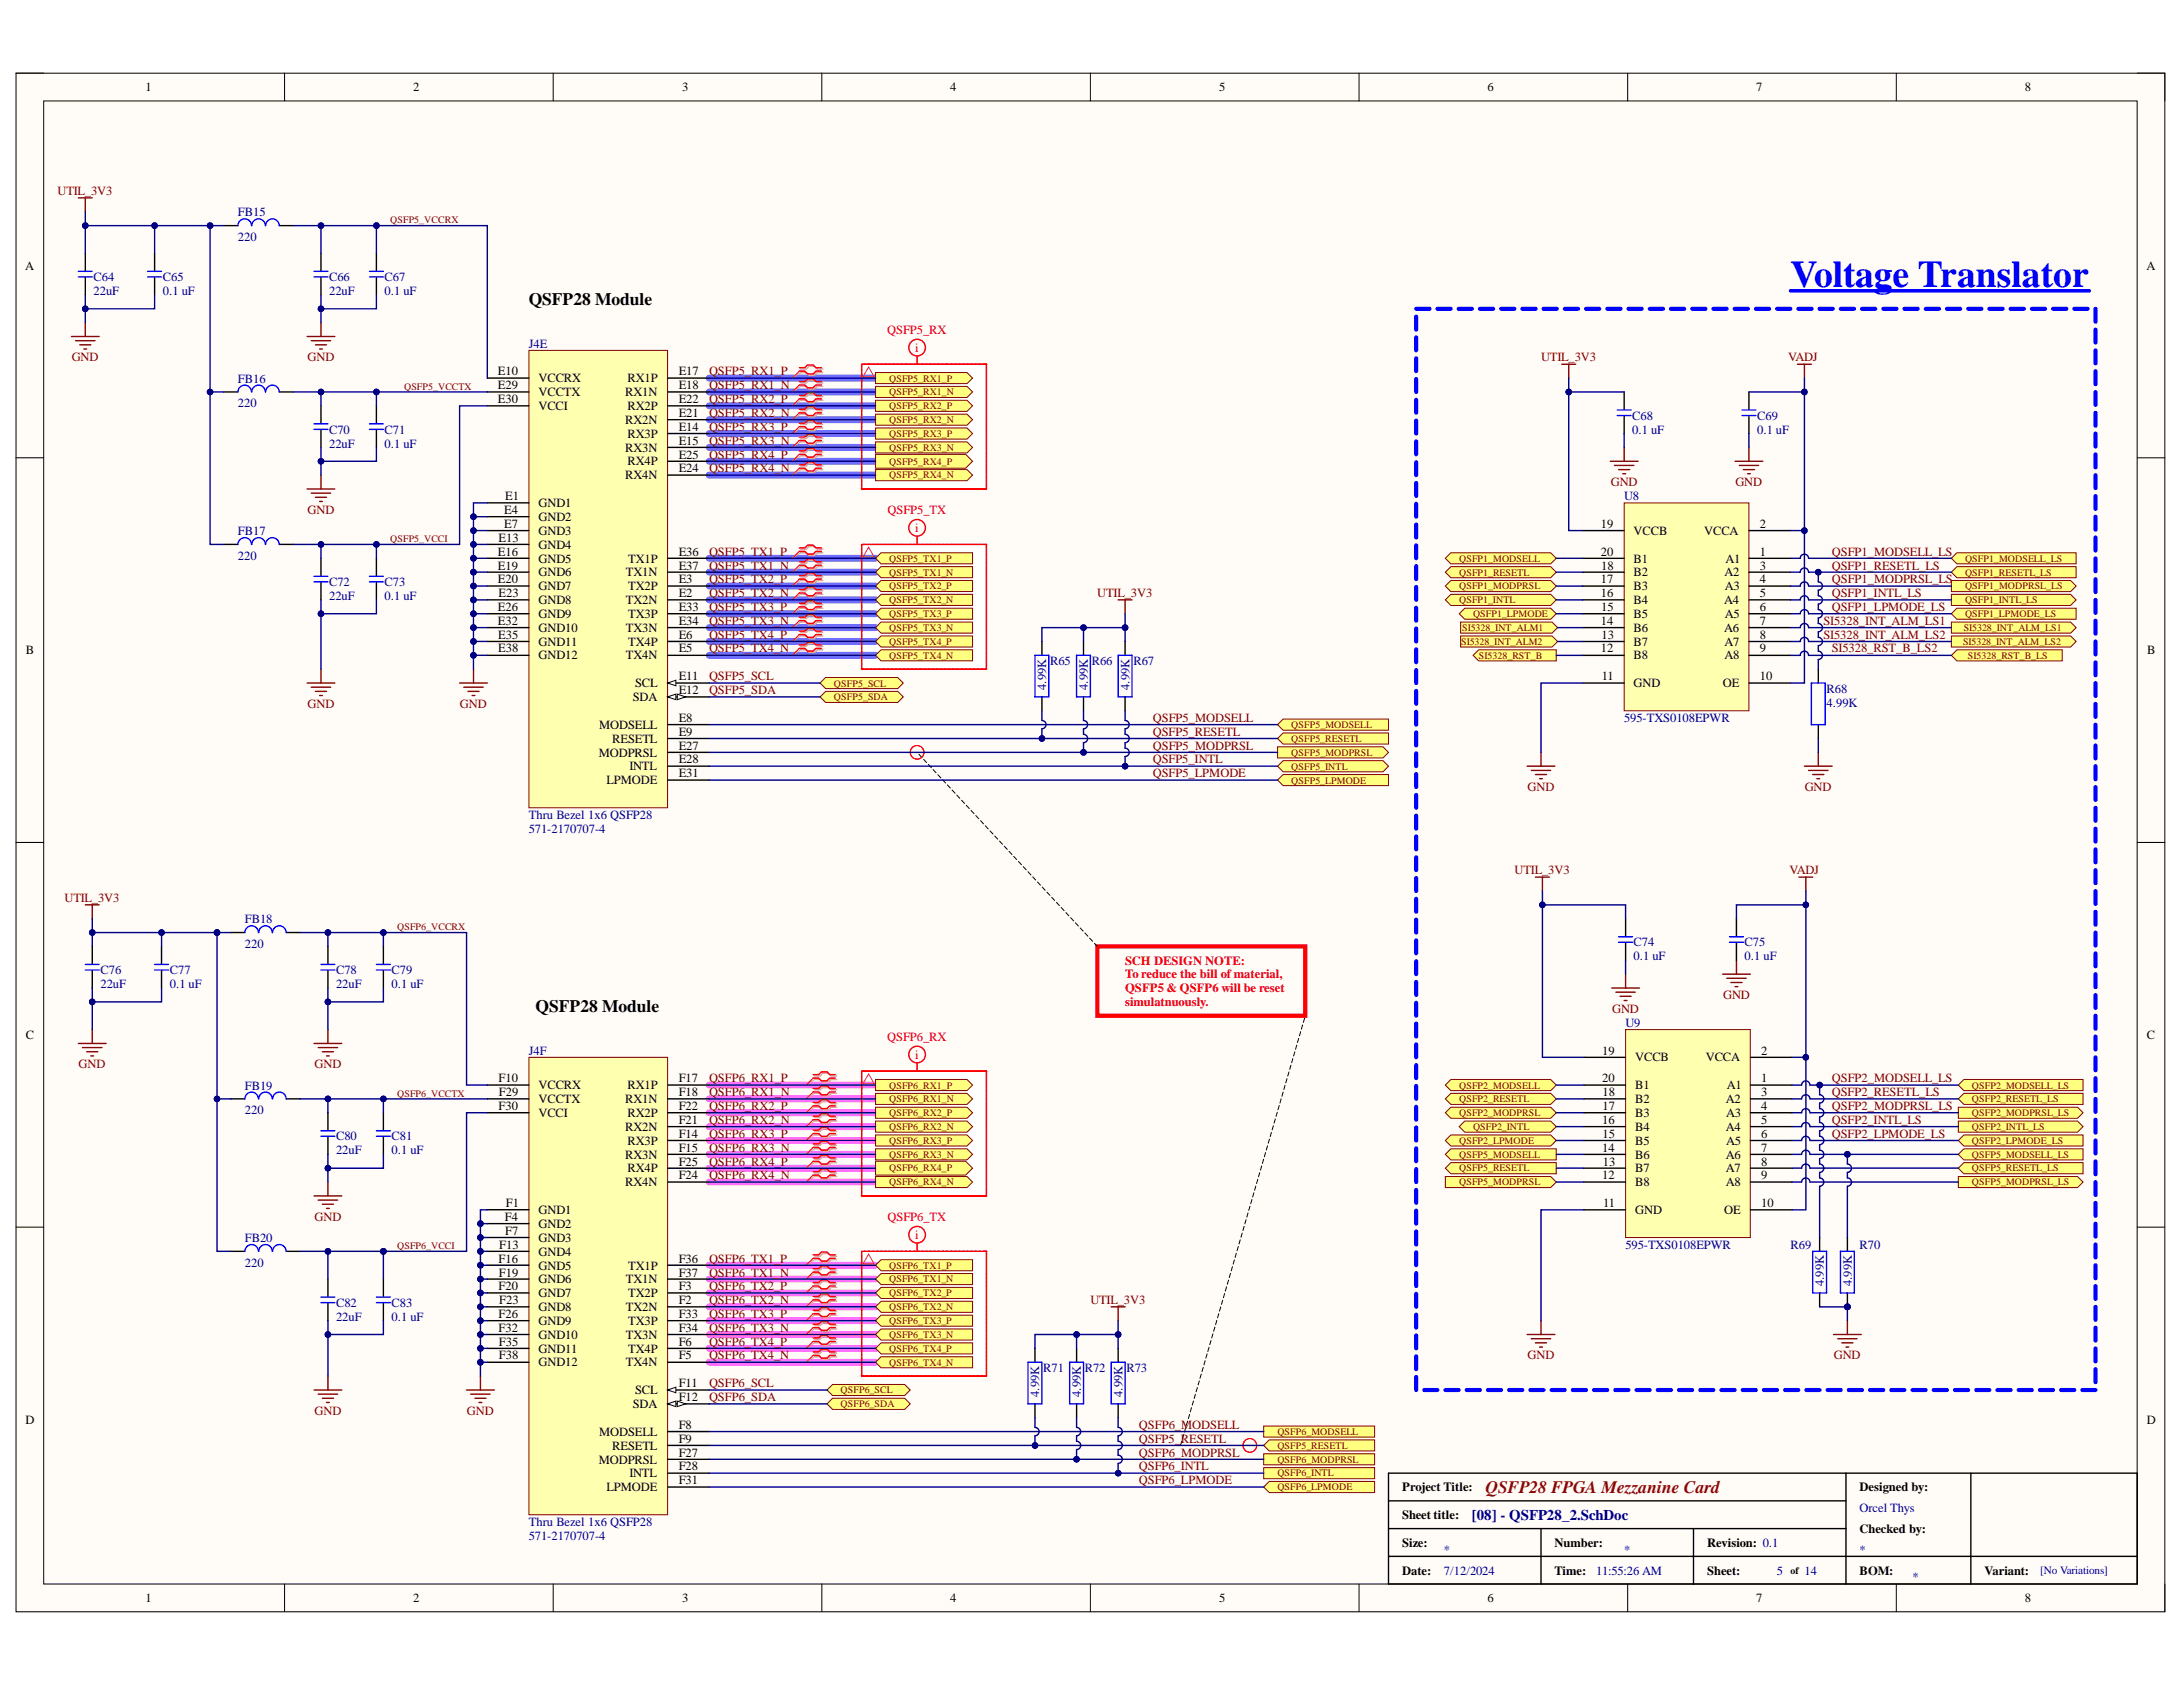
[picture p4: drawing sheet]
<svg xmlns="http://www.w3.org/2000/svg" width="279mm" height="216mm" viewBox="0 0 279 216" stroke-linecap="round" stroke-linejoin="round" font-family="sans-serif">
<defs><g id="words">
<text font-size="4.8" fill="#00f" x="229.2" y="36.7">Voltage Translator</text>
<g font-size="2.2">
<text x="67.7" y="39">QSFP28 Module</text>
<text x="68.6" y="129.5">QSFP28 Module</text>
</g>
<text font-size="2.2" fill="#980000" x="190.1" y="191.1">QSFP28 FPGA Mezzanine Card</text>
<text font-size="1.9" fill="#000080" x="188.4" y="194.5">[08] - QSFP28_2.SchDoc</text>
<g font-size="1.6">
<text x="18.6" y="11.7">1</text>
<text x="52.9" y="11.7">2</text>
<text x="87.3" y="11.7">3</text>
<text x="121.6" y="11.7">4</text>
<text x="156.1" y="11.7">5</text>
<text x="190.4" y="11.7">6</text>
<text x="224.8" y="11.7">7</text>
<text x="259.2" y="11.7">8</text>
<text x="3.2" y="34.5">A</text>
<text x="274.7" y="34.5">A</text>
<text x="63.7" y="48">E10</text>
<text x="63.7" y="49.8">E29</text>
<text x="63.7" y="51.6">E30</text>
<text x="68.9" y="48.9">VCCRX</text>
<text x="68.9" y="50.7">VCCTX</text>
<text x="68.9" y="52.5">VCCI</text>
<text x="80" y="50.7">RX1N</text>
<text x="80.3" y="48.9">RX1P</text>
<text x="80.3" y="52.5">RX2P</text>
<text x="86.9" y="48">E17</text>
<text x="86.9" y="49.8">E18</text>
<text x="86.9" y="51.6">E22</text>
<text x="86.9" y="53.4">E21</text>
<text x="80" y="54.2">RX2N</text>
<text x="80" y="57.8">RX3N</text>
<text x="80.3" y="56">RX3P</text>
<text x="80.3" y="59.6">RX4P</text>
<text x="86.9" y="55.1">E14</text>
<text x="86.9" y="56.9">E15</text>
<text x="86.9" y="58.7">E25</text>
<text x="64.5" y="65.8">E4</text>
<text x="64.7" y="64">E1</text>
<text x="68.9" y="64.9">GND1</text>
<text x="80" y="61.3">RX4N</text>
<text x="86.9" y="60.5">E24</text>
<text x="63.7" y="71.1">E16</text>
<text x="63.8" y="69.3">E13</text>
<text x="64.5" y="67.6">E7</text>
<text x="68.9" y="66.7">GND2</text>
<text x="68.9" y="68.5">GND3</text>
<text x="68.9" y="70.2">GND4</text>
<text x="86.9" y="71.1">E36</text>
<text x="204.9" y="67.6">19</text>
<text x="204.9" y="71.1">20</text>
<text x="209.1" y="68.5">VCCB</text>
<text x="218.1" y="68.5">VCCA</text>
<text x="225.2" y="67.6">2</text>
<text x="225.2" y="71.1">1</text>
<text x="63.7" y="72.9">E19</text>
<text x="63.7" y="74.7">E20</text>
<text x="63.8" y="76.4">E23</text>
<text x="68.9" y="72">GND5</text>
<text x="68.9" y="73.8">GND6</text>
<text x="68.9" y="75.6">GND7</text>
<text x="68.9" y="77.3">GND8</text>
<text x="80.1" y="73.8">TX1N</text>
<text x="80.1" y="77.3">TX2N</text>
<text x="80.4" y="72">TX1P</text>
<text x="80.4" y="75.6">TX2P</text>
<text x="86.9" y="72.9">E37</text>
<text x="86.9" y="74.7">E3</text>
<text x="86.9" y="76.4">E2</text>
<text x="204.9" y="74.7">17</text>
<text x="204.9" y="76.4">16</text>
<text x="204.9" y="72.9">18</text>
<text x="209.1" y="72">B1</text>
<text x="209.1" y="73.8">B2</text>
<text x="209.1" y="75.6">B3</text>
<text x="209.1" y="77.3">B4</text>
<text x="220.7" y="77.3">A4</text>
<text x="220.7" y="73.8">A2</text>
<text x="220.8" y="75.6">A3</text>
<text x="220.8" y="72">A1</text>
<text x="225.2" y="72.9">3</text>
<text x="225.2" y="74.7">4</text>
<text x="225.2" y="76.4">5</text>
<text x="3.3" y="83.8">B</text>
<text x="63.7" y="78.2">E26</text>
<text x="63.7" y="80">E32</text>
<text x="63.8" y="81.8">E35</text>
<text x="63.8" y="83.5">E38</text>
<text x="68.9" y="79.1">GND9</text>
<text x="68.9" y="80.9">GND10</text>
<text x="68.9" y="82.7">GND11</text>
<text x="80.1" y="80.9">TX3N</text>
<text x="80.4" y="79.1">TX3P</text>
<text x="80.4" y="82.7">TX4P</text>
<text x="86.9" y="78.2">E33</text>
<text x="86.9" y="80">E34</text>
<text x="86.9" y="81.8">E6</text>
<text x="86.9" y="83.5">E5</text>
<text x="204.9" y="80">14</text>
<text x="204.9" y="83.5">12</text>
<text x="204.9" y="78.2">15</text>
<text x="205" y="81.8">13</text>
<text x="209.1" y="79.1">B5</text>
<text x="209.1" y="80.9">B6</text>
<text x="209.1" y="82.7">B7</text>
<text x="220.7" y="80.9">A6</text>
<text x="220.7" y="82.7">A7</text>
<text x="220.8" y="79.1">A5</text>
<text x="225.2" y="78.2">6</text>
<text x="225.2" y="80">7</text>
<text x="225.2" y="81.8">8</text>
<text x="225.2" y="83.5">9</text>
<text x="274.8" y="83.8">B</text>
<text x="68.9" y="84.4">GND12</text>
<text x="80.1" y="84.4">TX4N</text>
<text x="81" y="89.7">SDA</text>
<text x="81.3" y="87.9">SCL</text>
<text x="86.9" y="87.1">E11</text>
<text x="86.9" y="88.8">E12</text>
<text x="205" y="87.1">11</text>
<text x="209.1" y="84.4">B8</text>
<text x="209.1" y="87.9">GND</text>
<text x="220.5" y="87.9">OE</text>
<text x="220.7" y="84.4">A8</text>
<text x="225.2" y="87.1">10</text>
<text x="76.7" y="93.3">MODSELL</text>
<text x="78.4" y="95">RESETL</text>
<text x="86.9" y="92.4">E8</text>
<text x="86.9" y="94.2">E9</text>
<text x="86.9" y="95.9">E27</text>
<text x="76.6" y="96.8">MODPRSL</text>
<text x="77.6" y="100.4">LPMODE</text>
<text x="80.6" y="98.6">INTL</text>
<text x="86.9" y="97.7">E28</text>
<text x="86.9" y="99.5">E31</text>
<text x="3.3" y="133">C</text>
<text x="205.1" y="135">19</text>
<text x="209.3" y="135.8">VCCB</text>
<text x="218.3" y="135.8">VCCA</text>
<text x="225.4" y="135">2</text>
<text x="274.8" y="133">C</text>
<text x="63.8" y="138.5">F10</text>
<text x="63.8" y="142.1">F30</text>
<text x="63.9" y="140.3">F29</text>
<text x="68.9" y="139.4">VCCRX</text>
<text x="68.9" y="141.2">VCCTX</text>
<text x="68.9" y="142.9">VCCI</text>
<text x="80" y="141.2">RX1N</text>
<text x="80.3" y="139.4">RX1P</text>
<text x="80.3" y="142.9">RX2P</text>
<text x="86.9" y="138.5">F17</text>
<text x="86.9" y="140.3">F18</text>
<text x="86.9" y="142.1">F22</text>
<text x="86.9" y="143.8">F21</text>
<text x="205.1" y="138.5">20</text>
<text x="205.1" y="143.8">16</text>
<text x="205.1" y="140.3">18</text>
<text x="205.1" y="142.1">17</text>
<text x="209.3" y="139.4">B1</text>
<text x="209.3" y="141.2">B2</text>
<text x="209.3" y="142.9">B3</text>
<text x="220.9" y="141.2">A2</text>
<text x="220.9" y="142.9">A3</text>
<text x="221" y="139.4">A1</text>
<text x="225.4" y="138.5">1</text>
<text x="225.4" y="140.3">3</text>
<text x="225.4" y="142.1">4</text>
<text x="225.4" y="143.8">5</text>
<text x="80" y="144.7">RX2N</text>
<text x="80" y="148.3">RX3N</text>
<text x="80.3" y="146.5">RX3P</text>
<text x="86.9" y="145.6">F14</text>
<text x="86.9" y="147.4">F15</text>
<text x="86.9" y="149.2">F25</text>
<text x="205.1" y="147.4">14</text>
<text x="205.1" y="145.6">15</text>
<text x="205.2" y="149.2">13</text>
<text x="209.3" y="144.7">B4</text>
<text x="209.3" y="146.5">B5</text>
<text x="209.3" y="148.3">B6</text>
<text x="220.9" y="144.7">A4</text>
<text x="220.9" y="148.3">A6</text>
<text x="220.9" y="146.5">A5</text>
<text x="225.4" y="145.6">6</text>
<text x="225.4" y="147.4">7</text>
<text x="225.4" y="149.2">8</text>
<text x="64.7" y="154.5">F1</text>
<text x="68.9" y="155.4">GND1</text>
<text x="80" y="151.8">RX4N</text>
<text x="80.3" y="150.1">RX4P</text>
<text x="86.9" y="150.9">F24</text>
<text x="205.1" y="150.9">12</text>
<text x="205.2" y="154.5">11</text>
<text x="209.3" y="150.1">B7</text>
<text x="209.3" y="151.8">B8</text>
<text x="209.3" y="155.4">GND</text>
<text x="220.7" y="155.4">OE</text>
<text x="220.9" y="150.1">A7</text>
<text x="220.9" y="151.8">A8</text>
<text x="225.4" y="150.9">9</text>
<text x="225.4" y="154.5">10</text>
<text x="63.8" y="161.6">F16</text>
<text x="63.9" y="159.8">F13</text>
<text x="64.6" y="156.3">F4</text>
<text x="64.7" y="158">F7</text>
<text x="68.9" y="157.2">GND2</text>
<text x="68.9" y="158.9">GND3</text>
<text x="68.9" y="160.7">GND4</text>
<text x="86.9" y="161.6">F36</text>
<text x="63.8" y="165.1">F20</text>
<text x="63.9" y="163.4">F19</text>
<text x="63.9" y="166.9">F23</text>
<text x="68.9" y="162.5">GND5</text>
<text x="68.9" y="164.3">GND6</text>
<text x="68.9" y="166">GND7</text>
<text x="68.9" y="167.8">GND8</text>
<text x="80.1" y="164.3">TX1N</text>
<text x="80.1" y="167.8">TX2N</text>
<text x="80.4" y="162.5">TX1P</text>
<text x="80.4" y="166">TX2P</text>
<text x="86.9" y="163.4">F37</text>
<text x="86.9" y="165.1">F3</text>
<text x="86.9" y="166.9">F2</text>
<text x="63.8" y="168.7">F26</text>
<text x="63.8" y="170.4">F32</text>
<text x="63.9" y="172.2">F35</text>
<text x="63.9" y="174">F38</text>
<text x="68.9" y="169.5">GND9</text>
<text x="68.9" y="171.3">GND10</text>
<text x="68.9" y="173.1">GND11</text>
<text x="80.1" y="171.3">TX3N</text>
<text x="80.4" y="169.5">TX3P</text>
<text x="80.4" y="173.1">TX4P</text>
<text x="86.9" y="168.7">F33</text>
<text x="86.9" y="170.4">F34</text>
<text x="86.9" y="172.2">F6</text>
<text x="86.9" y="174">F5</text>
<text x="68.9" y="174.9">GND12</text>
<text x="80.1" y="174.9">TX4N</text>
<text x="81.3" y="178.4">SCL</text>
<text x="86.9" y="177.5">F11</text>
<text x="86.9" y="179.3">F12</text>
<text x="3.3" y="182.2">D</text>
<text x="76.7" y="183.7">MODSELL</text>
<text x="78.4" y="185.5">RESETL</text>
<text x="81" y="180.2">SDA</text>
<text x="86.9" y="182.9">F8</text>
<text x="86.9" y="184.6">F9</text>
<text x="274.8" y="182.2">D</text>
<text x="76.6" y="187.3">MODPRSL</text>
<text x="77.6" y="190.9">LPMODE</text>
<text x="80.6" y="189.1">INTL</text>
<text x="86.9" y="186.4">F27</text>
<text x="86.9" y="188.2">F28</text>
<text x="86.9" y="190">F31</text>
<text x="179.5" y="190.9">Project Title:</text>
<text x="238" y="190.9">Designed by:</text>
<text x="179.5" y="194.4">Sheet title:</text>
<text x="179.5" y="198">Size:</text>
<text x="199" y="198">Number:</text>
<text x="218.5" y="198">Revision: 0.1</text>
<text x="238" y="196.2">Checked by:</text>
<text x="179.5" y="201.5">Date:</text>
<text x="199" y="201.5">Time:</text>
<text x="218.5" y="201.5">Sheet:</text>
<text x="238" y="201.5">BOM:</text>
<text x="254" y="201.5">Variant:</text>
<text x="18.6" y="205.1">1</text>
<text x="52.9" y="205.1">2</text>
<text x="87.3" y="205.1">3</text>
<text x="121.6" y="205.1">4</text>
<text x="156.1" y="205.1">5</text>
<text x="190.4" y="205.1">6</text>
<text x="224.8" y="205.1">7</text>
<text x="259.2" y="205.1">8</text>
</g>
<g font-size="1.6" fill="#800000">
<text x="7.4" y="25">UTIL_3V3</text>
<text x="9.2" y="46.3">GND</text>
<text x="39.4" y="46.3">GND</text>
<text x="197.2" y="46.3">UTIL_3V3</text>
<text x="228.9" y="46.3">VADJ</text>
<text x="90.8" y="48">QSFP5_RX1_P</text>
<text x="90.8" y="49.8">QSFP5_RX1_N</text>
<text x="90.8" y="51.6">QSFP5_RX2_P</text>
<text x="90.8" y="53.4">QSFP5_RX2_N</text>
<text x="90.8" y="55.1">QSFP5_RX3_P</text>
<text x="90.8" y="56.9">QSFP5_RX3_N</text>
<text x="90.8" y="58.7">QSFP5_RX4_P</text>
<text x="39.4" y="65.8">GND</text>
<text x="90.8" y="60.5">QSFP5_RX4_N</text>
<text x="206.2" y="62.2">GND</text>
<text x="222.1" y="62.2">GND</text>
<text x="90.8" y="71.1">QSFP5_TX1_P</text>
<text x="234.5" y="71.1">QSFP1_MODSELL_LS</text>
<text x="90.8" y="72.9">QSFP5_TX1_N</text>
<text x="90.8" y="74.7">QSFP5_TX2_P</text>
<text x="90.8" y="76.4">QSFP5_TX2_N</text>
<text x="140.4" y="76.4">UTIL_3V3</text>
<text x="234.5" y="76.4">QSFP1_INTL_LS</text>
<text x="234.5" y="74.7">QSFP1_MODPRSL_LS</text>
<text x="234.5" y="72.9">QSFP1_RESETL_LS</text>
<text x="90.8" y="78.2">QSFP5_TX3_P</text>
<text x="90.8" y="80">QSFP5_TX3_N</text>
<text x="90.8" y="83.5">QSFP5_TX4_N</text>
<text x="90.8" y="81.8">QSFP5_TX4_P</text>
<text x="233.4" y="80">SI5328_INT_ALM_LS1</text>
<text x="233.4" y="81.8">SI5328_INT_ALM_LS2</text>
<text x="234.5" y="78.2">QSFP1_LPMODE_LS</text>
<text x="234.5" y="83.5">SI5328_RST_B_LS2</text>
<text x="90.8" y="87.1">QSFP5_SCL</text>
<text x="90.8" y="88.8">QSFP5_SDA</text>
<text x="39.4" y="90.6">GND</text>
<text x="58.9" y="90.6">GND</text>
<text x="147.6" y="94.2">QSFP5_RESETL</text>
<text x="147.6" y="95.9">QSFP5_MODPRSL</text>
<text x="147.6" y="92.4">QSFP5_MODSELL</text>
<text x="147.6" y="97.7">QSFP5_INTL</text>
<text x="147.6" y="99.5">QSFP5_LPMODE</text>
<text x="195.5" y="101.3">GND</text>
<text x="231" y="101.3">GND</text>
<text x="193.9" y="111.9">UTIL_3V3</text>
<text x="229" y="111.9">VADJ</text>
<text x="8.2" y="115.5">UTIL_3V3</text>
<text x="206.3" y="129.6">GND</text>
<text x="220.5" y="127.9">GND</text>
<text x="10.1" y="136.7">GND</text>
<text x="40.3" y="136.7">GND</text>
<text x="90.8" y="138.5">QSFP6_RX1_P</text>
<text x="90.8" y="140.3">QSFP6_RX1_N</text>
<text x="90.8" y="142.1">QSFP6_RX2_P</text>
<text x="90.8" y="143.8">QSFP6_RX2_N</text>
<text x="234.5" y="143.8">QSFP2_INTL_LS</text>
<text x="234.5" y="142.1">QSFP2_MODPRSL_LS</text>
<text x="234.5" y="140.3">QSFP2_RESETL_LS</text>
<text x="234.5" y="138.5">QSFP2_MODSELL_LS</text>
<text x="90.8" y="145.6">QSFP6_RX3_P</text>
<text x="90.8" y="147.4">QSFP6_RX3_N</text>
<text x="90.8" y="149.2">QSFP6_RX4_P</text>
<text x="234.5" y="145.6">QSFP2_LPMODE_LS</text>
<text x="90.8" y="150.9">QSFP6_RX4_N</text>
<text x="40.3" y="156.3">GND</text>
<text x="90.8" y="161.6">QSFP6_TX1_P</text>
<text x="90.8" y="163.4">QSFP6_TX1_N</text>
<text x="90.8" y="165.1">QSFP6_TX2_P</text>
<text x="90.8" y="166.9">QSFP6_TX2_N</text>
<text x="139.6" y="166.9">UTIL_3V3</text>
<text x="90.8" y="168.7">QSFP6_TX3_P</text>
<text x="90.8" y="170.4">QSFP6_TX3_N</text>
<text x="90.8" y="172.2">QSFP6_TX4_P</text>
<text x="90.8" y="174">QSFP6_TX4_N</text>
<text x="195.5" y="174">GND</text>
<text x="234.7" y="174">GND</text>
<text x="90.8" y="177.5">QSFP6_SCL</text>
<text x="90.8" y="179.3">QSFP6_SDA</text>
<text x="40.3" y="181.1">GND</text>
<text x="59.8" y="181.1">GND</text>
<text x="145.8" y="184.6">QSFP5_RESETL</text>
<text x="145.8" y="182.9">QSFP6_MODSELL</text>
<text x="145.8" y="186.4">QSFP6_MODPRSL</text>
<text x="145.8" y="188.2">QSFP6_INTL</text>
<text x="145.8" y="190">QSFP6_LPMODE</text>
</g>
<g font-size="1.6" fill="#000080">
<text x="30.4" y="27.7">FB15</text>
<text x="12" y="36">C64</text>
<text x="20.8" y="36">C65</text>
<text x="30.4" y="30.8">220</text>
<text x="42.1" y="36">C66</text>
<text x="49.2" y="36">C67</text>
<text x="12" y="37.8">22uF</text>
<text x="20.8" y="37.8">0.1 uF</text>
<text x="42.1" y="37.8">22uF</text>
<text x="49.2" y="37.8">0.1 uF</text>
<text x="67.7" y="44.5">J4E</text>
<text x="30.4" y="49">FB16</text>
<text x="30.4" y="52.1">220</text>
<text x="208.9" y="53.7">C68</text>
<text x="224.9" y="53.7">C69</text>
<text x="42.1" y="55.5">C70</text>
<text x="42.1" y="57.3">22uF</text>
<text x="49.2" y="55.5">C71</text>
<text x="49.2" y="57.3">0.1 uF</text>
<text x="208.9" y="55.5">0.1 uF</text>
<text x="224.9" y="55.5">0.1 uF</text>
<text x="207.9" y="64">U8</text>
<text x="30.4" y="68.5">FB17</text>
<text x="30.4" y="71.6">220</text>
<text x="42.1" y="75">C72</text>
<text x="42.1" y="76.8">22uF</text>
<text x="49.2" y="75">C73</text>
<text x="49.2" y="76.8">0.1 uF</text>
<text x="133.9" y="88.3" transform="rotate(-90 133.9 88.3)">4.99K</text>
<text x="134.4" y="85.1">R65</text>
<text x="139.2" y="88.3" transform="rotate(-90 139.2 88.3)">4.99K</text>
<text x="139.7" y="85.1">R66</text>
<text x="144.5" y="88.3" transform="rotate(-90 144.5 88.3)">4.99K</text>
<text x="145.1" y="85.1">R67</text>
<text x="233.8" y="88.7">R68</text>
<text x="207.9" y="92.4">595-TXS0108EPWR</text>
<text x="233.8" y="90.4">4.99K</text>
<text x="67.7" y="106.6">571-2170707-4</text>
<text x="67.7" y="104.8">Thru Bezel 1x6 QSFP28</text>
<text x="31.3" y="118.1">FB18</text>
<text x="12.9" y="124.7">C76</text>
<text x="21.7" y="124.7">C77</text>
<text x="31.3" y="121.3">220</text>
<text x="43" y="124.7">C78</text>
<text x="50.1" y="124.7">C79</text>
<text x="209.1" y="121.1">C74</text>
<text x="209.1" y="122.9">0.1 uF</text>
<text x="223.3" y="121.1">C75</text>
<text x="223.3" y="122.9">0.1 uF</text>
<text x="12.9" y="126.5">22uF</text>
<text x="21.7" y="126.5">0.1 uF</text>
<text x="43" y="126.5">22uF</text>
<text x="50.1" y="126.5">0.1 uF</text>
<text x="208" y="131.4">U9</text>
<text x="67.7" y="135">J4F</text>
<text x="31.3" y="139.4">FB19</text>
<text x="31.3" y="142.6">220</text>
<text x="43" y="145.9">C80</text>
<text x="43" y="147.7">22uF</text>
<text x="50.1" y="145.9">C81</text>
<text x="50.1" y="147.7">0.1 uF</text>
<text x="31.3" y="158.9">FB20</text>
<text x="208" y="159.8">595-TXS0108EPWR</text>
<text x="229.2" y="159.8">R69</text>
<text x="238" y="159.8">R70</text>
<text x="31.3" y="162.1">220</text>
<text x="43" y="167.3">C82</text>
<text x="50.1" y="167.3">C83</text>
<text x="233.4" y="164.6" transform="rotate(-90 233.4 164.6)">4.99K</text>
<text x="237" y="164.6" transform="rotate(-90 237 164.6)">4.99K</text>
<text x="43" y="169">22uF</text>
<text x="50.1" y="169">0.1 uF</text>
<text x="133" y="178.8" transform="rotate(-90 133 178.8)">4.99K</text>
<text x="133.5" y="175.6">R71</text>
<text x="138.3" y="178.8" transform="rotate(-90 138.3 178.8)">4.99K</text>
<text x="138.8" y="175.6">R72</text>
<text x="143.7" y="178.8" transform="rotate(-90 143.7 178.8)">4.99K</text>
<text x="144.2" y="175.6">R73</text>
<text x="67.7" y="197.1">571-2170707-4</text>
<text x="67.7" y="195.3">Thru Bezel 1x6 QSFP28</text>
<text x="238" y="193.5">Orcel Thys</text>
<text x="184.8" y="198.8">*</text>
<text x="184.8" y="201.5">7/12/2024</text>
<text x="204.3" y="201.5">11:55:26 AM</text>
<text x="207.9" y="198.8">*</text>
<text x="227.4" y="201.5">5</text>
<text x="230.9" y="201.5">14</text>
<text x="238" y="198.8">*</text>
<text x="244.8" y="202.4">*</text>
</g>
<g font-size="1.6" fill="#f00">
<text x="113.5" y="42.7">QSFP5_RX</text>
<text x="117.1" y="45">i</text>
<text x="113.6" y="65.8">QSFP5_TX</text>
<text x="117.1" y="68.1">i</text>
<text x="144" y="123.5">SCH DESIGN NOTE:</text>
<text x="144" y="125.2">To reduce the bill of material,</text>
<text x="144" y="127">QSFP5 &amp; QSFP6 will be reset</text>
<text x="144" y="128.7">simulatnuously.</text>
<text x="113.5" y="133.2">QSFP6_RX</text>
<text x="117.1" y="135.5">i</text>
<text x="113.6" y="156.3">QSFP6_TX</text>
<text x="117.1" y="158.5">i</text>
</g>
<text font-size="1.4" fill="#000080" x="261.1" y="201.4">[No Variations]</text>
<g font-size="1.3" fill="#800000">
<text x="49.9" y="28.6">QSFP5_VCCRX</text>
<text x="51.7" y="49.9">QSFP5_VCCTX</text>
<text x="113.8" y="50.6">QSFP5_RX1_N</text>
<text x="113.8" y="52.4">QSFP5_RX2_P</text>
<text x="113.8" y="48.8">QSFP5_RX1_P</text>
<text x="113.8" y="54.2">QSFP5_RX2_N</text>
<text x="113.8" y="55.9">QSFP5_RX3_P</text>
<text x="113.8" y="57.7">QSFP5_RX3_N</text>
<text x="113.8" y="59.5">QSFP5_RX4_P</text>
<text x="113.8" y="61.2">QSFP5_RX4_N</text>
<text x="49.9" y="69.4">QSFP5_VCCI</text>
<text x="113.8" y="71.9">QSFP5_TX1_P</text>
<text x="186.8" y="71.9">QSFP1_MODSELL</text>
<text x="251.5" y="71.9">QSFP1_MODSELL_LS</text>
<text x="113.8" y="73.7">QSFP5_TX1_N</text>
<text x="113.8" y="75.4">QSFP5_TX2_P</text>
<text x="113.8" y="77.2">QSFP5_TX2_N</text>
<text x="186.8" y="75.4">QSFP1_MODPRSL</text>
<text x="186.8" y="77.2">QSFP1_INTL</text>
<text x="186.8" y="73.7">QSFP1_RESETL</text>
<text x="251.5" y="75.4">QSFP1_MODPRSL_LS</text>
<text x="251.5" y="73.7">QSFP1_RESETL_LS</text>
<text x="251.5" y="77.2">QSFP1_INTL_LS</text>
<text x="113.8" y="79">QSFP5_TX3_P</text>
<text x="113.8" y="80.8">QSFP5_TX3_N</text>
<text x="113.8" y="82.5">QSFP5_TX4_P</text>
<text x="187" y="82.5">SI5328_INT_ALM2</text>
<text x="187.1" y="80.8">SI5328_INT_ALM1</text>
<text x="188.5" y="79">QSFP1_LPMODE</text>
<text x="251.2" y="82.5">SI5328_INT_ALM_LS2</text>
<text x="251.3" y="80.8">SI5328_INT_ALM_LS1</text>
<text x="251.5" y="79">QSFP1_LPMODE_LS</text>
<text x="106.7" y="87.9">QSFP5_SCL</text>
<text x="106.7" y="89.6">QSFP5_SDA</text>
<text x="113.8" y="84.3">QSFP5_TX4_N</text>
<text x="189.3" y="84.3">SI5328_RST_B</text>
<text x="251.9" y="84.3">SI5328_RST_B_LS</text>
<text x="165.3" y="93.2">QSFP5_MODSELL</text>
<text x="165.3" y="95">QSFP5_RESETL</text>
<text x="165.3" y="96.7">QSFP5_MODPRSL</text>
<text x="165.3" y="98.5">QSFP5_INTL</text>
<text x="165.3" y="100.3">QSFP5_LPMODE</text>
<text x="50.8" y="119.1">QSFP6_VCCRX</text>
<text x="50.8" y="140.4">QSFP6_VCCTX</text>
<text x="113.8" y="141.1">QSFP6_RX1_N</text>
<text x="113.8" y="142.9">QSFP6_RX2_P</text>
<text x="113.8" y="139.3">QSFP6_RX1_P</text>
<text x="186.8" y="139.3">QSFP2_MODSELL</text>
<text x="186.8" y="141.1">QSFP2_RESETL</text>
<text x="186.8" y="142.9">QSFP2_MODPRSL</text>
<text x="252.4" y="139.3">QSFP2_MODSELL_LS</text>
<text x="252.4" y="142.9">QSFP2_MODPRSL_LS</text>
<text x="252.4" y="141.1">QSFP2_RESETL_LS</text>
<text x="113.8" y="144.6">QSFP6_RX2_N</text>
<text x="113.8" y="146.4">QSFP6_RX3_P</text>
<text x="113.8" y="148.1">QSFP6_RX3_N</text>
<text x="113.8" y="149.9">QSFP6_RX4_P</text>
<text x="186.8" y="148.1">QSFP5_MODSELL</text>
<text x="186.8" y="149.9">QSFP5_RESETL</text>
<text x="186.8" y="146.4">QSFP2_LPMODE</text>
<text x="188.5" y="144.6">QSFP2_INTL</text>
<text x="252.4" y="144.6">QSFP2_INTL_LS</text>
<text x="252.4" y="146.4">QSFP2_LPMODE_LS</text>
<text x="252.4" y="148.1">QSFP5_MODSELL_LS</text>
<text x="252.4" y="149.9">QSFP5_RESETL_LS</text>
<text x="113.8" y="151.7">QSFP6_RX4_N</text>
<text x="186.8" y="151.7">QSFP5_MODPRSL</text>
<text x="252.4" y="151.7">QSFP5_MODPRSL_LS</text>
<text x="50.8" y="159.9">QSFP6_VCCI</text>
<text x="113.8" y="162.4">QSFP6_TX1_P</text>
<text x="113.8" y="164.1">QSFP6_TX1_N</text>
<text x="113.8" y="165.9">QSFP6_TX2_P</text>
<text x="113.8" y="167.7">QSFP6_TX2_N</text>
<text x="113.8" y="169.5">QSFP6_TX3_P</text>
<text x="113.8" y="171.2">QSFP6_TX3_N</text>
<text x="113.8" y="173">QSFP6_TX4_P</text>
<text x="107.6" y="178.3">QSFP6_SCL</text>
<text x="113.8" y="174.8">QSFP6_TX4_N</text>
<text x="107.6" y="180.1">QSFP6_SDA</text>
<text x="163.5" y="183.7">QSFP6_MODSELL</text>
<text x="163.5" y="185.4">QSFP5_RESETL</text>
<text x="163.5" y="187.2">QSFP6_MODPRSL</text>
<text x="163.5" y="188.9">QSFP6_INTL</text>
<text x="163.5" y="190.7">QSFP6_LPMODE</text>
</g>
<text font-size="1.3" x="229.2" y="201.4">of</text>
</g></defs>
<path d="M2.1 9.4h275v196.9h-275z" fill-rule="evenodd" fill="#fffcf8"/>
<path d="M2.1 9.4h275v196.9h-275z" fill="none" stroke="#000" stroke-width=".13"/>
<path d="M5.6 12.9h267.9v189.8h-267.9z" fill-rule="evenodd" fill="#fffcf8"/>
<g fill="none" stroke="#000" stroke-width=".13">
<path d="M2 9.4h3.6M5.6 12.9h267.9v189.8h-267.9zM36.4 9.4v3.5M70.8 9.4v3.5M105.2 9.4v3.5M139.6 9.4v3.5M173.9 9.4v3.5M208.3 9.4v3.5M242.7 9.4v3.5M273.5 9.4h3.6v3.5M2 58.6h3.6M273.5 58.6h3.6"/>
<path d="M2 107.8h3.6M273.5 107.8h3.6M2 157h3.6M273.5 157h3.6M36.4 202.7v3.6M70.8 202.7v3.6M105.2 202.7v3.6M139.6 202.7v3.6M173.9 202.7v3.6M208.3 202.7v3.6M242.7 202.7v3.6M277.1 202.7v3.6"/>
</g>
<g fill="#fff">
<path d="M110.3 46.6h16v16h-16z" fill-rule="evenodd"/>
<path d="M110.3 69.7h16v15.9h-16z" fill-rule="evenodd"/>
<path d="M110.3 137.1h16v16h-16z" fill-rule="evenodd"/>
<path d="M110.3 160.1h16v16h-16z" fill-rule="evenodd"/>
</g>
<g fill="none" stroke="#ff6eff" stroke-width=".89">
<path d="M90.8 138.9h21.3M90.8 151.3h21.3M90.8 149.5h21.3M90.8 147.7h21.3M90.8 146h21.3M90.8 144.2h21.3M90.8 142.4h21.3M90.8 140.6h21.3M90.8 174.3h21.3M90.8 172.6h21.3M90.8 170.8h21.3M90.8 169h21.3"/>
<path d="M90.8 167.2h21.3M90.8 165.5h21.3M90.8 163.7h21.3M90.8 161.9h21.3"/>
</g>
<g fill="none" stroke="#6e6eff" stroke-width=".89">
<path d="M90.8 59h21.3M90.8 57.3h21.3M90.8 55.5h21.3M90.8 53.7h21.3M90.8 51.9h21.3M90.8 50.2h21.3M90.8 48.4h21.3M90.8 78.5h21.3M90.8 76.8h21.3M90.8 75h21.3M90.8 73.2h21.3M90.8 71.4h21.3"/>
<path d="M90.8 60.8h21.3M90.8 83.9h21.3M90.8 82.1h21.3M90.8 80.3h21.3"/>
</g>
<g fill="none" stroke="#000" stroke-width=".18">
<path d="M10.9 32.4v2.2M10.9 35.5v2.2M19.8 32.4v2.2M19.8 35.5v2.2M41.1 32.4v2.2M41.1 35.5v2.2M48.2 32.4v2.2M48.2 35.5v2.2M41.1 51.9v2.3M41.1 55v2.3M48.2 51.9v2.3M48.2 55v2.3"/>
<path d="M41.1 71.4v2.3M41.1 74.6v2.2M48.2 71.4v2.3M48.2 74.6v2.2M133.4 82.1v1.8M133.4 89.2v1.8M138.7 82.1v1.8M138.7 89.2v1.8M144 82.1v1.8M144 89.2v1.8M177.7 188.5h95.8v14.2h-95.8zM177.7 192.1h58.6"/>
<path d="M177.7 195.6h58.6M177.7 199.2h95.8M197.2 195.6v7.1M216.7 195.6v7.1M236.3 188.5v14.2M252.2 188.5v14.2"/>
</g>
<g fill="none" stroke="#00f" stroke-width=".18">
<path d="M10 34.7h1.8M10 35.4h1.8M18.9 34.7h1.8M18.9 35.4h1.8M40.2 34.7h1.8M40.2 35.4h1.8M47.3 34.7h1.8M47.3 35.4h1.8M40.2 54.2h1.8M40.2 55h1.8M47.3 54.2h1.8M47.3 55h1.8"/>
<path d="M40.2 73.8h1.8M40.2 74.5h1.8M47.3 73.8h1.8M47.3 74.5h1.8M132.5 83.9h1.7v5.3h-1.7zM137.8 83.9h1.8v5.3h-1.8zM143.1 83.9h1.8v5.3h-1.8z"/>
</g>
<g fill="none" stroke="#800000" stroke-width=".18">
<path d="M10 25.3h1.8M10.9 25.3v1.8M9.1 43.1h3.6M9.7 43.6h2.5M10.2 44.1h1.4M10.7 44.7h.4M10.9 41.3v1.8M39.3 43.1h3.6M39.8 43.6h2.5M40.4 44.1h1.4M40.9 44.7h.4M41.1 41.3v1.8"/>
<path d="M39.3 62.6h3.6M39.8 63.1h2.5M40.4 63.6h1.4M40.9 64.2h.4M41.1 60.8v1.8M143.1 76.8h1.8M144 76.8v1.7M39.3 87.4h3.6M39.8 87.9h2.5M40.4 88.5h1.4M40.9 89h.4M41.1 85.6v1.8"/>
<path d="M58.8 87.4h3.6M59.4 87.9h2.4M59.9 88.5h1.4M60.4 89h.4M60.6 85.6v1.8"/>
</g>
<path d="M126.1 62.6h.2zM126 62.6h.1zM125.8 62.6h.1zM125.6 62.6h.1zM125.4 62.6h.2zM125.3 62.6h.1zM125.1 62.6h.1zM124.9 62.6h.2zM124.8 62.6h.1zM124.6 62.6h.1zM124.4 62.6h.2zM124.3 62.6h.1zM124.1 62.6h.1zM123.9 62.6h.2zM123.8 62.6h.1zM123.6 62.6h.1zM123.4 62.6h.1zM123.2 62.6h.2zM123.1 62.6h.1zM122.9 62.6h.1zM122.7 62.6h.2zM122.6 62.6h.1zM122.4 62.6h.1zM122.2 62.6h.2zM122.1 62.6h.1zM121.9 62.6h.1zM121.7 62.6h.2zM121.6 62.6h.1zM121.4 62.6h.1zM121.2 62.6h.1zM121.1 62.6h.1zM120.9 62.6h.1zM120.7 62.6h.1zM120.5 62.6h.2zM120.4 62.6h.1zM120.2 62.6h.1zM120 62.6h.2zM119.9 62.6h.1zM119.7 62.6h.1zM119.5 62.6h.2zM119.4 62.6h.1zM119.2 62.6h.1zM119 62.6h.1zM118.9 62.6h.1zM118.7 62.6h.1zM118.5 62.6h.1zM118.3 62.6h.2zM118.2 62.6h.1zM118 62.6h.1zM117.8 62.6h.2zM117.7 62.6h.1zM117.5 62.6h.1zM117.3 62.6h.2zM117.2 62.6h.1zM117 62.6h.1zM116.8 62.6h.1zM116.7 62.6h.1zM116.5 62.6h.1zM116.3 62.6h.1zM116.1 62.6h.2zM116 62.6h.1zM115.8 62.6h.1zM115.6 62.6h.2zM115.5 62.6h.1zM115.3 62.6h.1zM115.1 62.6h.2zM115 62.6h.1zM114.8 62.6h.1zM114.6 62.6h.1zM114.5 62.6h.1zM114.3 62.6h.1zM114.1 62.6h.1zM113.9 62.6h.2zM113.8 62.6h.1zM113.6 62.6h.1zM113.4 62.6h.2zM113.3 62.6h.1zM113.1 62.6h.1zM112.9 62.6h.2zM112.8 62.6h.1zM112.6 62.6h.1zM112.4 62.6h.2zM112.3 62.6h.1zM112.1 62.6h.1zM111.9 62.6h.1zM111.7 62.6h.2zM111.6 62.6h.1zM111.4 62.6h.1zM111.2 62.6h.2zM111.1 62.6h.1zM110.9 62.6h.1zM110.7 62.6h.2zM110.6 62.6h.1zM110.4 62.6h.1zM110.3 62.5l.1 .1zM110.3 62.4v.1zM110.3 62.2v.1zM110.3 62v.1zM110.3 61.8v.2zM110.3 61.7v.1zM110.3 61.5v.1zM110.3 61.3v.2zM110.3 61.2v.1zM110.3 61v.1zM110.3 60.8v.2zM110.3 60.7v.1zM110.3 60.5v.1zM110.3 60.3v.2zM110.3 60.2v.1zM110.3 60v.1zM110.3 59.8v.1zM110.3 59.6v.2zM110.3 59.5v.1zM110.3 59.3v.1zM110.3 59.1v.2zM110.3 59v.1zM110.3 58.8v.1zM110.3 58.6v.2zM110.3 58.5v.1zM110.3 58.3v.1zM110.3 58.1v.2zM110.3 58v.1zM110.3 57.8v.1zM110.3 57.6v.1zM110.3 57.4v.2zM110.3 57.3v.1zM110.3 57.1v.1zM110.3 56.9v.2zM110.3 56.8v.1zM110.3 56.6v.1zM110.3 56.4v.2zM110.3 56.3v.1zM110.3 56.1v.1zM110.3 55.9v.2zM110.3 55.8v.1zM110.3 55.6v.1zM110.3 55.4v.1zM110.3 55.2v.2zM110.3 55.1v.1zM110.3 54.9v.1zM110.3 54.7v.2zM110.3 54.6v.1zM110.3 54.4v.1zM110.3 54.2v.2zM110.3 54.1v.1zM110.3 53.9v.1zM110.3 53.7v.2zM110.3 53.6v.1zM110.3 53.4v.1zM110.3 53.2v.1zM110.3 53.1v.1zM110.3 52.9v.1zM110.3 52.7v.1zM110.3 52.5v.2zM110.3 52.4v.1zM110.3 52.2v.1zM110.3 52v.2zM110.3 51.9v.1zM110.3 51.7v.1zM110.3 51.5v.2zM110.3 51.4v.1zM110.3 51.2v.1zM110.3 51v.1zM110.3 50.9v.1zM110.3 50.7v.1zM110.3 50.5v.1zM110.3 50.3v.2zM110.3 50.2v.1zM110.3 50v.1zM110.3 49.8v.2zM110.3 49.7v.1zM110.3 49.5v.1zM110.3 49.3v.2zM110.3 49.2v.1zM110.3 49v.1zM110.3 48.8v.2zM110.3 48.7v.1zM110.3 48.5v.1zM110.3 48.3v.1zM110.3 48.1v.2zM110.3 48v.1zM110.3 47.8v.1zM110.3 47.6v.2zM110.3 47.5v.1zM110.3 47.3v.1zM110.3 47.1v.2zM110.3 47v.1zM110.3 46.8v.1zM110.3 46.6v.2zM110.3 46.6h.1zM110.5 46.6h.1zM110.7 46.6h.1zM110.8 46.6h.1zM111 46.6h.1zM111.2 46.6h.1zM111.3 46.6h.2zM111.5 46.6h.1zM111.7 46.6h.1zM111.8 46.6h.2zM112 46.6h.1zM112.2 46.6h.1zM112.3 46.6h.2zM112.5 46.6h.1zM112.7 46.6h.1zM112.9 46.6h.1zM113 46.6h.1zM113.2 46.6h.1zM113.4 46.6h.1zM113.5 46.6h.2zM113.7 46.6h.1zM113.9 46.6h.1zM114 46.6h.2zM114.2 46.6h.1zM114.4 46.6h.1zM114.5 46.6h.2zM114.7 46.6h.1zM114.9 46.6h.1zM115.1 46.6h.1zM115.2 46.6h.1zM115.4 46.6h.1zM115.6 46.6h.1zM115.7 46.6h.2zM115.9 46.6h.1zM116.1 46.6h.1zM116.2 46.6h.2zM116.4 46.6h.1zM116.6 46.6h.1zM116.7 46.6h.2zM116.9 46.6h.1zM117.1 46.6h.1zM117.2 46.6h.2zM117.4 46.6h.1zM117.6 46.6h.1zM117.8 46.6h.1zM117.9 46.6h.2zM118.1 46.6h.1zM118.3 46.6h.1zM118.4 46.6h.2zM118.6 46.6h.1zM118.8 46.6h.1zM118.9 46.6h.2zM119.1 46.6h.1zM119.3 46.6h.1zM119.4 46.6h.2zM119.6 46.6h.1zM119.8 46.6h.1zM120 46.6h.1zM120.1 46.6h.2zM120.3 46.6h.1zM120.5 46.6h.1zM120.6 46.6h.2zM120.8 46.6h.1zM121 46.6h.1zM121.1 46.6h.2zM121.3 46.6h.1zM121.5 46.6h.1zM121.6 46.6h.2zM121.8 46.6h.1zM122 46.6h.1zM122.2 46.6h.1zM122.3 46.6h.2zM122.5 46.6h.1zM122.7 46.6h.1zM122.8 46.6h.2zM123 46.6h.1zM123.2 46.6h.1zM123.3 46.6h.2zM123.5 46.6h.1zM123.7 46.6h.1zM123.8 46.6h.2zM124 46.6h.1zM124.2 46.6h.1zM124.4 46.6h.1zM124.5 46.6h.2zM124.7 46.6h.1zM124.9 46.6h.1zM125 46.6h.2zM125.2 46.6h.1zM125.4 46.6h.1zM125.5 46.6h.2zM125.7 46.6h.1zM125.9 46.6h.1zM126 46.6h.2zM126.2 46.6l.1 .1zM126.2 46.7l.1 .2zM126.2 46.9l.1 .1zM126.2 47.1l.1 .1zM126.2 47.3l.1 .1zM126.2 47.4l.1 .1zM126.2 47.6l.1 .1zM126.2 47.8l.1 .1zM126.2 47.9l.1 .2zM126.2 48.1l.1 .1zM126.2 48.3l.1 .1zM126.2 48.4l.1 .2zM126.2 48.6l.1 .1zM126.2 48.8l.1 .1zM126.2 48.9l.1 .2zM126.2 49.1l.1 .1zM126.2 49.3l.1 .1zM126.2 49.5l.1 .1zM126.2 49.6l.1 .1zM126.2 49.8l.1 .1zM126.2 50l.1 .1zM126.2 50.1l.1 .2zM126.2 50.3l.1 .1zM126.2 50.5l.1 .1zM126.2 50.6l.1 .2zM126.2 50.8l.1 .1zM126.2 51l.1 .1zM126.2 51.1l.1 .2zM126.2 51.3l.1 .1zM126.2 51.5l.1 .1zM126.2 51.7l.1 .1zM126.2 51.8l.1 .1zM126.2 52l.1 .1zM126.2 52.2l.1 .1zM126.2 52.3l.1 .2zM126.2 52.5l.1 .1zM126.2 52.7l.1 .1zM126.2 52.8l.1 .2zM126.2 53l.1 .1zM126.2 53.2l.1 .1zM126.2 53.3l.1 .2zM126.2 53.5l.1 .1zM126.2 53.7l.1 .1zM126.2 53.8l.1 .2zM126.2 54l.1 .1zM126.2 54.2l.1 .1zM126.2 54.4l.1 .1zM126.2 54.5l.1 .2zM126.2 54.7l.1 .1zM126.2 54.9l.1 .1zM126.2 55l.1 .2zM126.2 55.2l.1 .1zM126.2 55.4l.1 .1zM126.2 55.5l.1 .2zM126.2 55.7l.1 .1zM126.2 55.9l.1 .1zM126.2 56l.1 .2zM126.2 56.2l.1 .1zM126.2 56.4l.1 .1zM126.2 56.6l.1 .1zM126.2 56.7l.1 .2zM126.2 56.9l.1 .1zM126.2 57.1l.1 .1zM126.2 57.2l.1 .2zM126.2 57.4l.1 .1zM126.2 57.6l.1 .1zM126.2 57.7l.1 .2zM126.2 57.9l.1 .1zM126.2 58.1l.1 .1zM126.2 58.2l.1 .2zM126.2 58.4l.1 .1zM126.2 58.6l.1 .1zM126.2 58.8l.1 .1zM126.2 58.9l.1 .1zM126.2 59.1l.1 .1zM126.2 59.3l.1 .1zM126.2 59.4l.1 .2zM126.2 59.6l.1 .1zM126.2 59.8l.1 .1zM126.2 59.9l.1 .2zM126.2 60.1l.1 .1zM126.2 60.3l.1 .1zM126.2 60.4l.1 .2zM126.2 60.6l.1 .1zM126.2 60.8l.1 .1zM126.2 61l.1 .1zM126.2 61.1l.1 .1zM126.2 61.3l.1 .1zM126.2 61.5l.1 .1zM126.2 61.6l.1 .2zM126.2 61.8l.1 .1zM126.2 62l.1 .1zM126.2 62.1l.1 .2zM126.2 62.3l.1 .1zM126.2 62.5l.1 .1z" fill="#f00" stroke="#f00" stroke-width=".13"/>
<path d="M111.2 47l.7 1.2h-1.4z" fill="none" stroke="#f33" stroke-width=".13"/>
<g fill="none" stroke="#f00" stroke-width=".18">
<path d="M117.4 45.6v1"/>
<circle cx="117.4" cy="44.5" r="1.07"/>
</g>
<path d="M112.1 49.5h11.7l.7 .7-.7 .7h-11.7z" fill-rule="evenodd" fill="#ffff80"/>
<path d="M112.1 49.5h11.7l.7 .7-.7 .7h-11.7z" fill="none" stroke="#800000" stroke-width=".13"/>
<path d="M112.1 51.2h11.7l.7 .7-.7 .7h-11.7z" fill-rule="evenodd" fill="#ffff80"/>
<path d="M112.1 51.2h11.7l.7 .7-.7 .7h-11.7z" fill="none" stroke="#800000" stroke-width=".13"/>
<path d="M112.1 53h11.7l.7 .7-.7 .7h-11.7z" fill-rule="evenodd" fill="#ffff80"/>
<path d="M112.1 53h11.7l.7 .7-.7 .7h-11.7z" fill="none" stroke="#800000" stroke-width=".13"/>
<path d="M112.1 54.8h11.7l.7 .7-.7 .7h-11.7z" fill-rule="evenodd" fill="#ffff80"/>
<path d="M112.1 54.8h11.7l.7 .7-.7 .7h-11.7z" fill="none" stroke="#800000" stroke-width=".13"/>
<path d="M112.1 56.5h11.7l.7 .8-.7 .7h-11.7z" fill-rule="evenodd" fill="#ffff80"/>
<path d="M112.1 56.5h11.7l.7 .8-.7 .7h-11.7z" fill="none" stroke="#800000" stroke-width=".13"/>
<path d="M112.1 58.1h11.5l.9 .9-.9 .9h-11.5z" fill-rule="evenodd" fill="#ffff80"/>
<path d="M112.1 58.1h11.5l.9 .9-.9 .9h-11.5z" fill="none" stroke="#800000" stroke-width=".13"/>
<path d="M112.1 60.1h11.7l.7 .7-.7 .7h-11.7z" fill-rule="evenodd" fill="#ffff80"/>
<path d="M112.1 60.1h11.7l.7 .7-.7 .7h-11.7z" fill="none" stroke="#800000" stroke-width=".13"/>
<path d="M112.1 47.7h11.7l.7 .7-.7 .7h-11.7z" fill-rule="evenodd" fill="#ffff80"/>
<path d="M112.1 47.7h11.7l.7 .7-.7 .7h-11.7z" fill="none" stroke="#800000" stroke-width=".13"/>
<path d="M112.1 71.4l.7-.7h11.7v1.5h-11.7z" fill-rule="evenodd" fill="#ffff80"/>
<path d="M112.1 71.4l.7-.7h11.7v1.5h-11.7z" fill="none" stroke="#800000" stroke-width=".13"/>
<path d="M112.1 73.2l.7-.7h11.7v1.4h-11.7z" fill-rule="evenodd" fill="#ffff80"/>
<path d="M112.1 73.2l.7-.7h11.7v1.4h-11.7z" fill="none" stroke="#800000" stroke-width=".13"/>
<path d="M112.8 74.3h11.7v1.4h-11.7l-.7-.7z" fill-rule="evenodd" fill="#ffff80"/>
<path d="M112.8 74.3h11.7v1.4h-11.7l-.7-.7z" fill="none" stroke="#800000" stroke-width=".13"/>
<path d="M112.1 76.8l.7-.7h11.7v1.4h-11.7z" fill-rule="evenodd" fill="#ffff80"/>
<path d="M112.1 76.8l.7-.7h11.7v1.4h-11.7z" fill="none" stroke="#800000" stroke-width=".13"/>
<path d="M112.1 78.5l.7-.7h11.7v1.5h-11.7z" fill-rule="evenodd" fill="#ffff80"/>
<path d="M112.1 78.5l.7-.7h11.7v1.5h-11.7z" fill="none" stroke="#800000" stroke-width=".13"/>
<path d="M112.8 79.6h11.7v1.4h-11.7l-.7-.7z" fill-rule="evenodd" fill="#ffff80"/>
<path d="M112.8 79.6h11.7v1.4h-11.7l-.7-.7z" fill="none" stroke="#800000" stroke-width=".13"/>
<path d="M112.1 82.1l.7-.7h11.7v1.4h-11.7z" fill-rule="evenodd" fill="#ffff80"/>
<path d="M112.1 82.1l.7-.7h11.7v1.4h-11.7z" fill="none" stroke="#800000" stroke-width=".13"/>
<path d="M112.1 83.9l.7-.7h11.7v1.4h-11.7z" fill-rule="evenodd" fill="#ffff80"/>
<path d="M112.1 83.9l.7-.7h11.7v1.4h-11.7z" fill="none" stroke="#800000" stroke-width=".13"/>
<path d="M105 87.4l.7-.7h9.2l.7 .7-.7 .7h-9.2z" fill-rule="evenodd" fill="#ffff80"/>
<path d="M105 87.4l.7-.7h9.2l.7 .7-.7 .7h-9.2z" fill="none" stroke="#800000" stroke-width=".13"/>
<path d="M105 89.2l.7-.7h9.2l.7 .7-.7 .7h-9.2z" fill-rule="evenodd" fill="#ffff80"/>
<path d="M105 89.2l.7-.7h9.2l.7 .7-.7 .7h-9.2z" fill="none" stroke="#800000" stroke-width=".13"/>
<path d="M126.1 85.6l.2 .1zM126 85.6l.1 .1zM125.8 85.6l.1 .1zM125.6 85.6l.1 .1zM125.4 85.6l.2 .1zM125.3 85.6l.1 .1zM125.1 85.6l.1 .1zM124.9 85.6l.2 .1zM124.8 85.6l.1 .1zM124.6 85.6l.1 .1zM124.4 85.6l.2 .1zM124.3 85.6l.1 .1zM124.1 85.6l.1 .1zM123.9 85.6l.2 .1zM123.8 85.6l.1 .1zM123.6 85.6l.1 .1zM123.4 85.6l.1 .1zM123.2 85.6l.2 .1zM123.1 85.6l.1 .1zM122.9 85.6l.1 .1zM122.7 85.6l.2 .1zM122.6 85.6l.1 .1zM122.4 85.6l.1 .1zM122.2 85.6l.2 .1zM122.1 85.6l.1 .1zM121.9 85.6l.1 .1zM121.7 85.6l.2 .1zM121.6 85.6l.1 .1zM121.4 85.6l.1 .1zM121.2 85.6l.1 .1zM121.1 85.6l.1 .1zM120.9 85.6l.1 .1zM120.7 85.6l.1 .1zM120.5 85.6l.2 .1zM120.4 85.6l.1 .1zM120.2 85.6l.1 .1zM120 85.6l.2 .1zM119.9 85.6l.1 .1zM119.7 85.6l.1 .1zM119.5 85.6l.2 .1zM119.4 85.6l.1 .1zM119.2 85.6l.1 .1zM119 85.6l.1 .1zM118.9 85.6l.1 .1zM118.7 85.6l.1 .1zM118.5 85.6l.1 .1zM118.3 85.6l.2 .1zM118.2 85.6l.1 .1zM118 85.6l.1 .1zM117.8 85.6l.2 .1zM117.7 85.6l.1 .1zM117.5 85.6l.1 .1zM117.3 85.6l.2 .1zM117.2 85.6l.1 .1zM117 85.6l.1 .1zM116.8 85.6l.1 .1zM116.7 85.6l.1 .1zM116.5 85.6l.1 .1zM116.3 85.6l.1 .1zM116.1 85.6l.2 .1zM116 85.6l.1 .1zM115.8 85.6l.1 .1zM115.6 85.6l.2 .1zM115.5 85.6l.1 .1zM115.3 85.6l.1 .1zM115.1 85.6l.2 .1zM115 85.6l.1 .1zM114.8 85.6l.1 .1zM114.6 85.6l.1 .1zM114.5 85.6l.1 .1zM114.3 85.6l.1 .1zM114.1 85.6l.1 .1zM113.9 85.6l.2 .1zM113.8 85.6l.1 .1zM113.6 85.6l.1 .1zM113.4 85.6l.2 .1zM113.3 85.6l.1 .1zM113.1 85.6l.1 .1zM112.9 85.6l.2 .1zM112.8 85.6l.1 .1zM112.6 85.6l.1 .1zM112.4 85.6l.2 .1zM112.3 85.6l.1 .1zM112.1 85.6l.1 .1zM111.9 85.6l.1 .1zM111.7 85.6l.2 .1zM111.6 85.6l.1 .1zM111.4 85.6l.1 .1zM111.2 85.6l.2 .1zM111.1 85.6l.1 .1zM110.9 85.6l.1 .1zM110.7 85.6l.2 .1zM110.6 85.6l.1 .1zM110.4 85.6l.1 .1zM110.3 85.6l.1 .1zM110.3 85.4v.1zM110.3 85.2v.2zM110.3 85.1v.1zM110.3 84.9v.1zM110.3 84.7v.2zM110.3 84.6v.1zM110.3 84.4v.1zM110.3 84.2v.2zM110.3 84.1v.1zM110.3 83.9v.1zM110.3 83.7v.2zM110.3 83.6v.1zM110.3 83.4v.1zM110.3 83.2v.1zM110.3 83v.2zM110.3 82.9v.1zM110.3 82.7v.1zM110.3 82.5v.2zM110.3 82.4v.1zM110.3 82.2v.1zM110.3 82v.2zM110.3 81.9v.1zM110.3 81.7v.1zM110.3 81.5v.2zM110.3 81.4v.1zM110.3 81.2v.1zM110.3 81v.1zM110.3 80.8v.2zM110.3 80.7v.1zM110.3 80.5v.1zM110.3 80.3v.2zM110.3 80.2v.1zM110.3 80v.1zM110.3 79.8v.2zM110.3 79.7v.1zM110.3 79.5v.1zM110.3 79.3v.2zM110.3 79.2v.1zM110.3 79v.1zM110.3 78.8v.1zM110.3 78.7v.1zM110.3 78.5v.1zM110.3 78.3v.1zM110.3 78.1v.2zM110.3 78v.1zM110.3 77.8v.1zM110.3 77.6v.2zM110.3 77.5v.1zM110.3 77.3v.1zM110.3 77.1v.2zM110.3 77v.1zM110.3 76.8v.1zM110.3 76.6v.1zM110.3 76.5v.1zM110.3 76.3v.1zM110.3 76.1v.1zM110.3 75.9v.2zM110.3 75.8v.1zM110.3 75.6v.1zM110.3 75.4v.2zM110.3 75.3v.1zM110.3 75.1v.1zM110.3 74.9v.2zM110.3 74.8v.1zM110.3 74.6v.1zM110.3 74.4v.2zM110.3 74.3v.1zM110.3 74.1v.1zM110.3 73.9v.1zM110.3 73.7v.2zM110.3 73.6v.1zM110.3 73.4v.1zM110.3 73.2v.2zM110.3 73.1v.1zM110.3 72.9v.1zM110.3 72.7v.2zM110.3 72.6v.1zM110.3 72.4v.1zM110.3 72.2v.2zM110.3 72.1v.1zM110.3 71.9v.1zM110.3 71.7v.1zM110.3 71.5v.2zM110.3 71.4v.1zM110.3 71.2v.1zM110.3 71v.2zM110.3 70.9v.1zM110.3 70.7v.1zM110.3 70.5v.2zM110.3 70.4v.1zM110.3 70.2v.1zM110.3 70v.2zM110.3 69.9v.1zM110.3 69.7v.1zM110.3 69.7h.1zM110.5 69.7h.1zM110.7 69.7h.1zM110.8 69.7h.1zM111 69.7h.1zM111.2 69.7h.1zM111.3 69.7h.2zM111.5 69.7h.1zM111.7 69.7h.1zM111.8 69.7h.2zM112 69.7h.1zM112.2 69.7h.1zM112.3 69.7h.2zM112.5 69.7h.1zM112.7 69.7h.1zM112.9 69.7h.1zM113 69.7h.1zM113.2 69.7h.1zM113.4 69.7h.1zM113.5 69.7h.2zM113.7 69.7h.1zM113.9 69.7h.1zM114 69.7h.2zM114.2 69.7h.1zM114.4 69.7h.1zM114.5 69.7h.2zM114.7 69.7h.1zM114.9 69.7h.1zM115.1 69.7h.1zM115.2 69.7h.1zM115.4 69.7h.1zM115.6 69.7h.1zM115.7 69.7h.2zM115.9 69.7h.1zM116.1 69.7h.1zM116.2 69.7h.2zM116.4 69.7h.1zM116.6 69.7h.1zM116.7 69.7h.2zM116.9 69.7h.1zM117.1 69.7h.1zM117.2 69.7h.2zM117.4 69.7h.1zM117.6 69.7h.1zM117.8 69.7h.1zM117.9 69.7h.2zM118.1 69.7h.1zM118.3 69.7h.1zM118.4 69.7h.2zM118.6 69.7h.1zM118.8 69.7h.1zM118.9 69.7h.2zM119.1 69.7h.1zM119.3 69.7h.1zM119.4 69.7h.2zM119.6 69.7h.1zM119.8 69.7h.1zM120 69.7h.1zM120.1 69.7h.2zM120.3 69.7h.1zM120.5 69.7h.1zM120.6 69.7h.2zM120.8 69.7h.1zM121 69.7h.1zM121.1 69.7h.2zM121.3 69.7h.1zM121.5 69.7h.1zM121.6 69.7h.2zM121.8 69.7h.1zM122 69.7h.1zM122.2 69.7h.1zM122.3 69.7h.2zM122.5 69.7h.1zM122.7 69.7h.1zM122.8 69.7h.2zM123 69.7h.1zM123.2 69.7h.1zM123.3 69.7h.2zM123.5 69.7h.1zM123.7 69.7h.1zM123.8 69.7h.2zM124 69.7h.1zM124.2 69.7h.1zM124.4 69.7h.1zM124.5 69.7h.2zM124.7 69.7h.1zM124.9 69.7h.1zM125 69.7h.2zM125.2 69.7h.1zM125.4 69.7h.1zM125.5 69.7h.2zM125.7 69.7h.1zM125.9 69.7h.1zM126 69.7h.2zM126.2 69.7l.1 .1zM126.2 69.8l.1 .1zM126.2 70l.1 .1zM126.2 70.1l.1 .2zM126.2 70.3l.1 .1zM126.2 70.5l.1 .1zM126.2 70.7l.1 .1zM126.2 70.8l.1 .2zM126.2 71l.1 .1zM126.2 71.2l.1 .1zM126.2 71.3l.1 .2zM126.2 71.5l.1 .1zM126.2 71.7l.1 .1zM126.2 71.8l.1 .2zM126.2 72l.1 .1zM126.2 72.2l.1 .1zM126.2 72.3l.1 .2zM126.2 72.5l.1 .1zM126.2 72.7l.1 .1zM126.2 72.9l.1 .1zM126.2 73l.1 .1zM126.2 73.2l.1 .1zM126.2 73.4l.1 .1zM126.2 73.5l.1 .2zM126.2 73.7l.1 .1zM126.2 73.9l.1 .1zM126.2 74l.1 .2zM126.2 74.2l.1 .1zM126.2 74.4l.1 .1zM126.2 74.5l.1 .2zM126.2 74.7l.1 .1zM126.2 74.9l.1 .1zM126.2 75.1l.1 .1zM126.2 75.2l.1 .1zM126.2 75.4l.1 .1zM126.2 75.6l.1 .1zM126.2 75.7l.1 .2zM126.2 75.9l.1 .1zM126.2 76.1l.1 .1zM126.2 76.2l.1 .2zM126.2 76.4l.1 .1zM126.2 76.6l.1 .1zM126.2 76.7l.1 .2zM126.2 76.9l.1 .1zM126.2 77.1l.1 .1zM126.2 77.3l.1 .1zM126.2 77.4l.1 .1zM126.2 77.6l.1 .1zM126.2 77.8l.1 .1zM126.2 77.9l.1 .2zM126.2 78.1l.1 .1zM126.2 78.3l.1 .1zM126.2 78.4l.1 .2zM126.2 78.6l.1 .1zM126.2 78.8l.1 .1zM126.2 78.9l.1 .2zM126.2 79.1l.1 .1zM126.2 79.3l.1 .1zM126.2 79.4l.1 .2zM126.2 79.6l.1 .1zM126.2 79.8l.1 .1zM126.2 80l.1 .1zM126.2 80.1l.1 .2zM126.2 80.3l.1 .1zM126.2 80.5l.1 .1zM126.2 80.6l.1 .2zM126.2 80.8l.1 .1zM126.2 81l.1 .1zM126.2 81.1l.1 .2zM126.2 81.3l.1 .1zM126.2 81.5l.1 .1zM126.2 81.6l.1 .2zM126.2 81.8l.1 .1zM126.2 82l.1 .1zM126.2 82.2l.1 .1zM126.2 82.3l.1 .2zM126.2 82.5l.1 .1zM126.2 82.7l.1 .1zM126.2 82.8l.1 .2zM126.2 83l.1 .1zM126.2 83.2l.1 .1zM126.2 83.3l.1 .2zM126.2 83.5l.1 .1zM126.2 83.7l.1 .1zM126.2 83.8l.1 .2zM126.2 84l.1 .1zM126.2 84.2l.1 .1zM126.2 84.4l.1 .1zM126.2 84.5l.1 .1zM126.2 84.7l.1 .1zM126.2 84.9l.1 .1zM126.2 85l.1 .2zM126.2 85.2l.1 .1zM126.2 85.4l.1 .1zM126.2 85.5l.1 .1z" fill="#f00" stroke="#f00" stroke-width=".13"/>
<path d="M111.2 70l.7 1.3h-1.4z" fill="none" stroke="#f33" stroke-width=".13"/>
<g fill="none" stroke="#f00" stroke-width=".18">
<path d="M117.4 68.6v1.1"/>
<circle cx="117.4" cy="67.5" r="1.06"/>
</g>
<path d="M163.5 92.7l.7-.7h13.5v1.4h-13.5z" fill-rule="evenodd" fill="#ffff80"/>
<path d="M163.5 92.7l.7-.7h13.5v1.4h-13.5z" fill="none" stroke="#800000" stroke-width=".13"/>
<path d="M163.5 94.5l.7-.7h13.5v1.4h-13.5z" fill-rule="evenodd" fill="#ffff80"/>
<path d="M163.5 94.5l.7-.7h13.5v1.4h-13.5z" fill="none" stroke="#800000" stroke-width=".13"/>
<path d="M163.5 95.6h13.5l.7 .7-.7 .7h-13.5z" fill-rule="evenodd" fill="#ffff80"/>
<path d="M163.5 95.6h13.5l.7 .7-.7 .7h-13.5z" fill="none" stroke="#800000" stroke-width=".13"/>
<path d="M163.5 98.1l.7-.8h12.8l.7 .8-.7 .7h-12.8z" fill-rule="evenodd" fill="#ffff80"/>
<path d="M163.5 98.1l.7-.8h12.8l.7 .8-.7 .7h-12.8z" fill="none" stroke="#800000" stroke-width=".13"/>
<path d="M163.5 99.8l.7-.7h13.5v1.4h-13.5z" fill-rule="evenodd" fill="#ffff80"/>
<path d="M163.5 99.8l.7-.7h13.5v1.4h-13.5z" fill="none" stroke="#800000" stroke-width=".13"/>
<path d="M207.9 64.4h15.9v26.6h-15.9z" fill-rule="evenodd" fill="#ffffb0"/>
<path d="M207.9 64.4h15.9v26.6h-15.9z" fill="none" stroke="#800000" stroke-width=".13"/>
<g fill="none" stroke="#000" stroke-width=".18">
<path d="M202.5 67.9h5.4M202.5 71.5h5.4M202.5 73.2h5.4M202.5 75h5.4M202.5 76.8h5.4M202.5 78.5h5.4M223.8 67.9h5.4M223.8 71.5h5.4M223.8 73.2h5.4M223.8 75h5.4M223.8 76.8h5.4M223.8 78.5h5.4"/>
<path d="M202.5 80.3h5.4M202.5 82.1h5.4M202.5 83.9h5.4M202.5 87.4h5.4M223.8 80.3h5.4M223.8 82.1h5.4M223.8 83.9h5.4M223.8 87.4h5.4"/>
</g>
<path d="M249.8 71.5l.7-.8h15.2v1.5h-15.2z" fill-rule="evenodd" fill="#ffff80"/>
<path d="M249.8 71.5l.7-.8h15.2v1.5h-15.2z" fill="none" stroke="#800000" stroke-width=".13"/>
<path d="M249.8 74.3h15.2l.7 .7-.7 .7h-15.2z" fill-rule="evenodd" fill="#ffff80"/>
<path d="M249.8 74.3h15.2l.7 .7-.7 .7h-15.2z" fill="none" stroke="#800000" stroke-width=".13"/>
<path d="M249.8 73.2l.7-.7h15.2v1.4h-15.2z" fill-rule="evenodd" fill="#ffff80"/>
<path d="M249.8 73.2l.7-.7h15.2v1.4h-15.2z" fill="none" stroke="#800000" stroke-width=".13"/>
<path d="M249.8 76.1h15.2l.7 .7-.7 .7h-15.2z" fill-rule="evenodd" fill="#ffff80"/>
<path d="M249.8 76.1h15.2l.7 .7-.7 .7h-15.2z" fill="none" stroke="#800000" stroke-width=".13"/>
<path d="M249.8 78.5l.7-.7h15.2v1.5h-15.2z" fill-rule="evenodd" fill="#ffff80"/>
<path d="M249.8 78.5l.7-.7h15.2v1.5h-15.2z" fill="none" stroke="#800000" stroke-width=".13"/>
<path d="M186.9 79.6h11.7l.8 .7-.8 .7h-11.7z" fill-rule="evenodd" fill="#ffff80"/>
<path d="M186.9 79.6h11.7l.8 .7-.8 .7h-11.7z" fill="none" stroke="#800000" stroke-width=".13"/>
<path d="M188.5 83.9l.7-.7h10v1.4h-10z" fill-rule="evenodd" fill="#ffff80"/>
<path d="M188.5 83.9l.7-.7h10v1.4h-10z" fill="none" stroke="#800000" stroke-width=".13"/>
<path d="M249.8 79.6h15.2l.7 .7-.7 .7h-15.2z" fill-rule="evenodd" fill="#ffff80"/>
<path d="M249.8 79.6h15.2l.7 .7-.7 .7h-15.2z" fill="none" stroke="#800000" stroke-width=".13"/>
<path d="M249.8 83.9l.7-.7h13.4v1.4h-13.4z" fill-rule="evenodd" fill="#ffff80"/>
<path d="M249.8 83.9l.7-.7h13.4v1.4h-13.4z" fill="none" stroke="#800000" stroke-width=".13"/>
<path d="M186.9 81.4h11.7l.8 .7-.8 .7h-11.7z" fill-rule="evenodd" fill="#ffff80"/>
<path d="M186.9 81.4h11.7l.8 .7-.8 .7h-11.7z" fill="none" stroke="#800000" stroke-width=".13"/>
<path d="M249.8 81.4h15.2l.7 .7-.7 .7h-15.2z" fill-rule="evenodd" fill="#ffff80"/>
<path d="M249.8 81.4h15.2l.7 .7-.7 .7h-15.2z" fill="none" stroke="#800000" stroke-width=".13"/>
<g fill="none" stroke="#000" stroke-width=".18">
<path d="M11.8 121.1v2.2M11.8 124.2v2.2M20.7 121.1v2.2M20.7 124.2v2.2M42 121.1v2.2M42 124.2v2.2M49.1 121.1v2.2M49.1 124.2v2.2M42 142.4v2.2M42 145.5v2.2M49.1 142.4v2.2M49.1 145.5v2.2"/>
<path d="M42 163.7v2.2M42 166.8v2.2M49.1 163.7v2.2M49.1 166.8v2.2M132.5 172.6v1.7M132.5 179.7v1.7M137.8 172.6v1.7M137.8 179.7v1.7M143.1 172.6v1.7M143.1 179.7v1.7"/>
</g>
<g fill="none" stroke="#00f" stroke-width=".18">
<path d="M10.9 123.4h1.8M10.9 124.1h1.8M19.8 123.4h1.8M19.8 124.1h1.8M41.1 123.4h1.8M41.1 124.1h1.8M48.2 123.4h1.8M48.2 124.1h1.8M41.1 144.7h1.8M41.1 145.4h1.8M48.2 144.7h1.8M48.2 145.4h1.8"/>
<path d="M41.1 166h1.8M41.1 166.7h1.8M48.2 166h1.8M48.2 166.7h1.8M131.6 174.3h1.8v5.4h-1.8zM136.9 174.3h1.8v5.4h-1.8zM142.2 174.3h1.8v5.4h-1.8z"/>
</g>
<g fill="none" stroke="#800000" stroke-width=".18">
<path d="M10.9 115.8h1.8M11.8 115.8v1.8M10 133.5h3.6M10.6 134.1h2.4M11.1 134.6h1.4M11.6 135.1h.4M11.8 131.8v1.7M40.2 133.5h3.5M40.7 134.1h2.5M41.3 134.6h1.4M41.8 135.1h.3M42 131.8v1.7"/>
<path d="M40.2 153.1h3.5M40.7 153.6h2.5M41.3 154.1h1.4M41.8 154.6h.3M42 151.3v1.8M40.2 177.9h3.5M40.7 178.4h2.5M41.3 178.9h1.4M41.8 179.5h.4M42 176.1v1.8M59.7 177.9h3.6M60.2 178.4h2.5"/>
<path d="M60.8 178.9h1.4M61.3 179.5h.4M61.5 176.1v1.8M142.2 167.2h1.8M143.1 167.2v1.8"/>
</g>
<path d="M126.1 153l.2 .1zM126 153l.1 .1zM125.8 153l.1 .1zM125.6 153l.1 .1zM125.4 153l.2 .1zM125.3 153l.1 .1zM125.1 153l.1 .1zM124.9 153l.2 .1zM124.8 153l.1 .1zM124.6 153l.1 .1zM124.4 153l.2 .1zM124.3 153l.1 .1zM124.1 153l.1 .1zM123.9 153l.2 .1zM123.8 153l.1 .1zM123.6 153l.1 .1zM123.4 153l.1 .1zM123.2 153l.2 .1zM123.1 153l.1 .1zM122.9 153l.1 .1zM122.7 153l.2 .1zM122.6 153l.1 .1zM122.4 153l.1 .1zM122.2 153l.2 .1zM122.1 153l.1 .1zM121.9 153l.1 .1zM121.7 153l.2 .1zM121.6 153l.1 .1zM121.4 153l.1 .1zM121.2 153l.1 .1zM121.1 153l.1 .1zM120.9 153l.1 .1zM120.7 153l.1 .1zM120.5 153l.2 .1zM120.4 153l.1 .1zM120.2 153l.1 .1zM120 153l.2 .1zM119.9 153l.1 .1zM119.7 153l.1 .1zM119.5 153l.2 .1zM119.4 153l.1 .1zM119.2 153l.1 .1zM119 153l.1 .1zM118.9 153l.1 .1zM118.7 153l.1 .1zM118.5 153l.1 .1zM118.3 153l.2 .1zM118.2 153l.1 .1zM118 153l.1 .1zM117.8 153l.2 .1zM117.7 153l.1 .1zM117.5 153l.1 .1zM117.3 153l.2 .1zM117.2 153l.1 .1zM117 153l.1 .1zM116.8 153l.1 .1zM116.7 153l.1 .1zM116.5 153l.1 .1zM116.3 153l.1 .1zM116.1 153l.2 .1zM116 153l.1 .1zM115.8 153l.1 .1zM115.6 153l.2 .1zM115.5 153l.1 .1zM115.3 153l.1 .1zM115.1 153l.2 .1zM115 153l.1 .1zM114.8 153l.1 .1zM114.6 153l.1 .1zM114.5 153l.1 .1zM114.3 153l.1 .1zM114.1 153l.1 .1zM113.9 153l.2 .1zM113.8 153l.1 .1zM113.6 153l.1 .1zM113.4 153l.2 .1zM113.3 153l.1 .1zM113.1 153l.1 .1zM112.9 153l.2 .1zM112.8 153l.1 .1zM112.6 153l.1 .1zM112.4 153l.2 .1zM112.3 153l.1 .1zM112.1 153l.1 .1zM111.9 153l.1 .1zM111.7 153l.2 .1zM111.6 153l.1 .1zM111.4 153l.1 .1zM111.2 153l.2 .1zM111.1 153l.1 .1zM110.9 153l.1 .1zM110.7 153l.2 .1zM110.6 153l.1 .1zM110.4 153l.1 .1zM110.3 153l.1 .1zM110.3 152.8v.2zM110.3 152.7v.1zM110.3 152.5v.1zM110.3 152.3v.1zM110.3 152.1v.2zM110.3 152v.1zM110.3 151.8v.1zM110.3 151.6v.2zM110.3 151.5v.1zM110.3 151.3v.1zM110.3 151.1v.2zM110.3 151v.1zM110.3 150.8v.1zM110.3 150.6v.2zM110.3 150.5v.1zM110.3 150.3v.1zM110.3 150.1v.1zM110.3 150v.1zM110.3 149.8v.1zM110.3 149.6v.1zM110.3 149.4v.2zM110.3 149.3v.1zM110.3 149.1v.1zM110.3 148.9v.2zM110.3 148.8v.1zM110.3 148.6v.1zM110.3 148.4v.2zM110.3 148.3v.1zM110.3 148.1v.1zM110.3 147.9v.1zM110.3 147.8v.1zM110.3 147.6v.1zM110.3 147.4v.1zM110.3 147.2v.2zM110.3 147.1v.1zM110.3 146.9v.1zM110.3 146.7v.2zM110.3 146.6v.1zM110.3 146.4v.1zM110.3 146.2v.2zM110.3 146.1v.1zM110.3 145.9v.1zM110.3 145.7v.1zM110.3 145.6v.1zM110.3 145.4v.1zM110.3 145.2v.1zM110.3 145v.2zM110.3 144.9v.1zM110.3 144.7v.1zM110.3 144.5v.2zM110.3 144.4v.1zM110.3 144.2v.1zM110.3 144v.2zM110.3 143.9v.1zM110.3 143.7v.1zM110.3 143.5v.2zM110.3 143.4v.1zM110.3 143.2v.1zM110.3 143v.1zM110.3 142.8v.2zM110.3 142.7v.1zM110.3 142.5v.1zM110.3 142.3v.2zM110.3 142.2v.1zM110.3 142v.1zM110.3 141.8v.2zM110.3 141.7v.1zM110.3 141.5v.1zM110.3 141.3v.2zM110.3 141.2v.1zM110.3 141v.1zM110.3 140.8v.1zM110.3 140.6v.2zM110.3 140.5v.1zM110.3 140.3v.1zM110.3 140.1v.2zM110.3 140v.1zM110.3 139.8v.1zM110.3 139.6v.2zM110.3 139.5v.1zM110.3 139.3v.1zM110.3 139.1v.2zM110.3 139v.1zM110.3 138.8v.1zM110.3 138.6v.1zM110.3 138.5v.1zM110.3 138.3v.1zM110.3 138.1v.1zM110.3 137.9v.2zM110.3 137.8v.1zM110.3 137.6v.1zM110.3 137.4v.2zM110.3 137.3v.1zM110.3 137.1v.1zM110.3 137.1h.1zM110.5 137.1h.1zM110.7 137.1h.1zM110.8 137.1h.1zM111 137.1h.1zM111.2 137.1h.1zM111.3 137.1h.2zM111.5 137.1h.1zM111.7 137.1h.1zM111.8 137.1h.2zM112 137.1h.1zM112.2 137.1h.1zM112.3 137.1h.2zM112.5 137.1h.1zM112.7 137.1h.1zM112.9 137.1h.1zM113 137.1h.1zM113.2 137.1h.1zM113.4 137.1h.1zM113.5 137.1h.2zM113.7 137.1h.1zM113.9 137.1h.1zM114 137.1h.2zM114.2 137.1h.1zM114.4 137.1h.1zM114.5 137.1h.2zM114.7 137.1h.1zM114.9 137.1h.1zM115.1 137.1h.1zM115.2 137.1h.1zM115.4 137.1h.1zM115.6 137.1h.1zM115.7 137.1h.2zM115.9 137.1h.1zM116.1 137.1h.1zM116.2 137.1h.2zM116.4 137.1h.1zM116.6 137.1h.1zM116.7 137.1h.2zM116.9 137.1h.1zM117.1 137.1h.1zM117.2 137.1h.2zM117.4 137.1h.1zM117.6 137.1h.1zM117.8 137.1h.1zM117.9 137.1h.2zM118.1 137.1h.1zM118.3 137.1h.1zM118.4 137.1h.2zM118.6 137.1h.1zM118.8 137.1h.1zM118.9 137.1h.2zM119.1 137.1h.1zM119.3 137.1h.1zM119.4 137.1h.2zM119.6 137.1h.1zM119.8 137.1h.1zM120 137.1h.1zM120.1 137.1h.2zM120.3 137.1h.1zM120.5 137.1h.1zM120.6 137.1h.2zM120.8 137.1h.1zM121 137.1h.1zM121.1 137.1h.2zM121.3 137.1h.1zM121.5 137.1h.1zM121.6 137.1h.2zM121.8 137.1h.1zM122 137.1h.1zM122.2 137.1h.1zM122.3 137.1h.2zM122.5 137.1h.1zM122.7 137.1h.1zM122.8 137.1h.2zM123 137.1h.1zM123.2 137.1h.1zM123.3 137.1h.2zM123.5 137.1h.1zM123.7 137.1h.1zM123.8 137.1h.2zM124 137.1h.1zM124.2 137.1h.1zM124.4 137.1h.1zM124.5 137.1h.2zM124.7 137.1h.1zM124.9 137.1h.1zM125 137.1h.2zM125.2 137.1h.1zM125.4 137.1h.1zM125.5 137.1h.2zM125.7 137.1h.1zM125.9 137.1h.1zM126 137.1h.2zM126.2 137.1l.1 .1zM126.2 137.2l.1 .1zM126.2 137.4l.1 .1zM126.2 137.6l.1 .1zM126.2 137.7l.1 .2zM126.2 137.9l.1 .1zM126.2 138.1l.1 .1zM126.2 138.2l.1 .2zM126.2 138.4l.1 .1zM126.2 138.6l.1 .1zM126.2 138.7l.1 .2zM126.2 138.9l.1 .1zM126.2 139.1l.1 .1zM126.2 139.2l.1 .2zM126.2 139.4l.1 .1zM126.2 139.6l.1 .1zM126.2 139.8l.1 .1zM126.2 139.9l.1 .2zM126.2 140.1l.1 .1zM126.2 140.3l.1 .1zM126.2 140.4l.1 .2zM126.2 140.6l.1 .1zM126.2 140.8l.1 .1zM126.2 140.9l.1 .2zM126.2 141.1l.1 .1zM126.2 141.3l.1 .1zM126.2 141.4l.1 .2zM126.2 141.6l.1 .1zM126.2 141.8l.1 .1zM126.2 142l.1 .1zM126.2 142.1l.1 .2zM126.2 142.3l.1 .1zM126.2 142.5l.1 .1zM126.2 142.6l.1 .2zM126.2 142.8l.1 .1zM126.2 143l.1 .1zM126.2 143.1l.1 .2zM126.2 143.3l.1 .1zM126.2 143.5l.1 .1zM126.2 143.6l.1 .2zM126.2 143.8l.1 .1zM126.2 144l.1 .1zM126.2 144.2l.1 .1zM126.2 144.3l.1 .1zM126.2 144.5l.1 .1zM126.2 144.7l.1 .1zM126.2 144.8l.1 .2zM126.2 145l.1 .1zM126.2 145.2l.1 .1zM126.2 145.3l.1 .2zM126.2 145.5l.1 .1zM126.2 145.7l.1 .1zM126.2 145.8l.1 .2zM126.2 146l.1 .1zM126.2 146.2l.1 .1zM126.2 146.4l.1 .1zM126.2 146.5l.1 .1zM126.2 146.7l.1 .1zM126.2 146.9l.1 .1zM126.2 147l.1 .2zM126.2 147.2l.1 .1zM126.2 147.4l.1 .1zM126.2 147.5l.1 .2zM126.2 147.7l.1 .1zM126.2 147.9l.1 .1zM126.2 148l.1 .2zM126.2 148.2l.1 .1zM126.2 148.4l.1 .1zM126.2 148.5l.1 .2zM126.2 148.7l.1 .1zM126.2 148.9l.1 .1zM126.2 149.1l.1 .1zM126.2 149.2l.1 .2zM126.2 149.4l.1 .1zM126.2 149.6l.1 .1zM126.2 149.7l.1 .2zM126.2 149.9l.1 .1zM126.2 150.1l.1 .1zM126.2 150.2l.1 .2zM126.2 150.4l.1 .1zM126.2 150.6l.1 .1zM126.2 150.7l.1 .2zM126.2 150.9l.1 .1zM126.2 151.1l.1 .1zM126.2 151.3l.1 .1zM126.2 151.4l.1 .2zM126.2 151.6l.1 .1zM126.2 151.8l.1 .1zM126.2 151.9l.1 .2zM126.2 152.1l.1 .1zM126.2 152.3l.1 .1zM126.2 152.4l.1 .2zM126.2 152.6l.1 .1zM126.2 152.8l.1 .1zM126.2 152.9l.1 .2z" fill="#f00" stroke="#f00" stroke-width=".13"/>
<path d="M111.2 137.4l.7 1.3h-1.4z" fill="none" stroke="#f33" stroke-width=".13"/>
<g fill="none" stroke="#f00" stroke-width=".18">
<path d="M117.4 136v1.1"/>
<circle cx="117.4" cy="135" r="1.06"/>
</g>
<path d="M112.1 139.9h11.7l.7 .7-.7 .7h-11.7z" fill-rule="evenodd" fill="#ffff80"/>
<path d="M112.1 139.9h11.7l.7 .7-.7 .7h-11.7z" fill="none" stroke="#800000" stroke-width=".13"/>
<path d="M112.1 141.7h11.7l.7 .7-.7 .7h-11.7z" fill-rule="evenodd" fill="#ffff80"/>
<path d="M112.1 141.7h11.7l.7 .7-.7 .7h-11.7z" fill="none" stroke="#800000" stroke-width=".13"/>
<path d="M112.1 143.5h11.7l.7 .7-.7 .7h-11.7z" fill-rule="evenodd" fill="#ffff80"/>
<path d="M112.1 143.5h11.7l.7 .7-.7 .7h-11.7z" fill="none" stroke="#800000" stroke-width=".13"/>
<path d="M112.1 145.2h11.7l.7 .8-.7 .7h-11.7z" fill-rule="evenodd" fill="#ffff80"/>
<path d="M112.1 145.2h11.7l.7 .8-.7 .7h-11.7z" fill="none" stroke="#800000" stroke-width=".13"/>
<path d="M112.1 147h11.7l.7 .7-.7 .7h-11.7z" fill-rule="evenodd" fill="#ffff80"/>
<path d="M112.1 147h11.7l.7 .7-.7 .7h-11.7z" fill="none" stroke="#800000" stroke-width=".13"/>
<path d="M112.1 148.6h11.5l.9 .9-.9 .9h-11.5z" fill-rule="evenodd" fill="#ffff80"/>
<path d="M112.1 148.6h11.5l.9 .9-.9 .9h-11.5z" fill="none" stroke="#800000" stroke-width=".13"/>
<path d="M112.1 150.6h11.7l.7 .7-.7 .7h-11.7z" fill-rule="evenodd" fill="#ffff80"/>
<path d="M112.1 150.6h11.7l.7 .7-.7 .7h-11.7z" fill="none" stroke="#800000" stroke-width=".13"/>
<path d="M112.1 138.1h11.7l.7 .8-.7 .7h-11.7z" fill-rule="evenodd" fill="#ffff80"/>
<path d="M112.1 138.1h11.7l.7 .8-.7 .7h-11.7z" fill="none" stroke="#800000" stroke-width=".13"/>
<path d="M112.1 161.9l.7-.7h11.7v1.4h-11.7z" fill-rule="evenodd" fill="#ffff80"/>
<path d="M112.1 161.9l.7-.7h11.7v1.4h-11.7z" fill="none" stroke="#800000" stroke-width=".13"/>
<path d="M112.1 163.7l.7-.7h11.7v1.4h-11.7z" fill-rule="evenodd" fill="#ffff80"/>
<path d="M112.1 163.7l.7-.7h11.7v1.4h-11.7z" fill="none" stroke="#800000" stroke-width=".13"/>
<path d="M112.1 165.5l.7-.7h11.7v1.4h-11.7z" fill-rule="evenodd" fill="#ffff80"/>
<path d="M112.1 165.5l.7-.7h11.7v1.4h-11.7z" fill="none" stroke="#800000" stroke-width=".13"/>
<path d="M112.1 167.2l.7-.7h11.7v1.5h-11.7z" fill-rule="evenodd" fill="#ffff80"/>
<path d="M112.1 167.2l.7-.7h11.7v1.5h-11.7z" fill="none" stroke="#800000" stroke-width=".13"/>
<path d="M112.1 169l.7-.7h11.7v1.4h-11.7z" fill-rule="evenodd" fill="#ffff80"/>
<path d="M112.1 169l.7-.7h11.7v1.4h-11.7z" fill="none" stroke="#800000" stroke-width=".13"/>
<path d="M112.1 170.8l.7-.7h11.7v1.4h-11.7z" fill-rule="evenodd" fill="#ffff80"/>
<path d="M112.1 170.8l.7-.7h11.7v1.4h-11.7z" fill="none" stroke="#800000" stroke-width=".13"/>
<path d="M112.1 172.6l.7-.7h11.7v1.4h-11.7z" fill-rule="evenodd" fill="#ffff80"/>
<path d="M112.1 172.6l.7-.7h11.7v1.4h-11.7z" fill="none" stroke="#800000" stroke-width=".13"/>
<path d="M112.1 174.3l.7-.7h11.7v1.4h-11.7z" fill-rule="evenodd" fill="#ffff80"/>
<path d="M112.1 174.3l.7-.7h11.7v1.4h-11.7z" fill="none" stroke="#800000" stroke-width=".13"/>
<path d="M105.9 177.9l.7-.7h9.2l.7 .7-.7 .7h-9.2z" fill-rule="evenodd" fill="#ffff80"/>
<path d="M105.9 177.9l.7-.7h9.2l.7 .7-.7 .7h-9.2z" fill="none" stroke="#800000" stroke-width=".13"/>
<path d="M106.6 178.9h9.2l.7 .8-.7 .7h-9.2l-.7-.7z" fill-rule="evenodd" fill="#ffff80"/>
<path d="M106.6 178.9h9.2l.7 .8-.7 .7h-9.2l-.7-.7z" fill="none" stroke="#800000" stroke-width=".13"/>
<path d="M126.1 176.1h.2zM126 176.1h.1zM125.8 176.1h.1zM125.6 176.1h.2zM125.5 176.1h.1zM125.3 176.1h.1zM125.1 176.1h.1zM124.9 176.1h.2zM124.8 176.1h.1zM124.6 176.1h.1zM124.4 176.1h.2zM124.3 176.1h.1zM124.1 176.1h.1zM123.9 176.1h.2zM123.8 176.1h.1zM123.6 176.1h.1zM123.4 176.1h.2zM123.3 176.1h.1zM123.1 176.1h.1zM122.9 176.1h.1zM122.7 176.1h.2zM122.6 176.1h.1zM122.4 176.1h.1zM122.2 176.1h.2zM122.1 176.1h.1zM121.9 176.1h.1zM121.7 176.1h.2zM121.6 176.1h.1zM121.4 176.1h.1zM121.2 176.1h.2zM121.1 176.1h.1zM120.9 176.1h.1zM120.7 176.1h.1zM120.5 176.1h.2zM120.4 176.1h.1zM120.2 176.1h.1zM120 176.1h.2zM119.9 176.1h.1zM119.7 176.1h.1zM119.5 176.1h.2zM119.4 176.1h.1zM119.2 176.1h.1zM119 176.1h.2zM118.9 176.1h.1zM118.7 176.1h.1zM118.5 176.1h.1zM118.3 176.1h.2zM118.2 176.1h.1zM118 176.1h.1zM117.8 176.1h.2zM117.7 176.1h.1zM117.5 176.1h.1zM117.3 176.1h.2zM117.2 176.1h.1zM117 176.1h.1zM116.8 176.1h.2zM116.7 176.1h.1zM116.5 176.1h.1zM116.3 176.1h.1zM116.2 176.1h.1zM116 176.1h.1zM115.8 176.1h.1zM115.6 176.1h.2zM115.5 176.1h.1zM115.3 176.1h.1zM115.1 176.1h.2zM115 176.1h.1zM114.8 176.1h.1zM114.6 176.1h.2zM114.5 176.1h.1zM114.3 176.1h.1zM114.1 176.1h.1zM114 176.1h.1zM113.8 176.1h.1zM113.6 176.1h.1zM113.4 176.1h.2zM113.3 176.1h.1zM113.1 176.1h.1zM112.9 176.1h.2zM112.8 176.1h.1zM112.6 176.1h.1zM112.4 176.1h.2zM112.3 176.1h.1zM112.1 176.1h.1zM111.9 176.1h.1zM111.8 176.1h.1zM111.6 176.1h.1zM111.4 176.1h.1zM111.2 176.1h.2zM111.1 176.1h.1zM110.9 176.1h.1zM110.7 176.1h.2zM110.6 176.1h.1zM110.4 176.1h.1zM110.3 176.1h.1zM110.3 175.9v.1zM110.3 175.7v.1zM110.3 175.5v.2zM110.3 175.4v.1zM110.3 175.2v.1zM110.3 175v.2zM110.3 174.9v.1zM110.3 174.7v.1zM110.3 174.5v.2zM110.3 174.4v.1zM110.3 174.2v.1zM110.3 174v.2zM110.3 173.9v.1zM110.3 173.7v.1zM110.3 173.5v.1zM110.3 173.3v.2zM110.3 173.2v.1zM110.3 173v.1zM110.3 172.8v.2zM110.3 172.7v.1zM110.3 172.5v.1zM110.3 172.3v.2zM110.3 172.2v.1zM110.3 172v.1zM110.3 171.8v.2zM110.3 171.7v.1zM110.3 171.5v.1zM110.3 171.3v.1zM110.3 171.1v.2zM110.3 171v.1zM110.3 170.8v.1zM110.3 170.6v.2zM110.3 170.5v.1zM110.3 170.3v.1zM110.3 170.1v.2zM110.3 170v.1zM110.3 169.8v.1zM110.3 169.6v.2zM110.3 169.5v.1zM110.3 169.3v.1zM110.3 169.1v.1zM110.3 168.9v.2zM110.3 168.8v.1zM110.3 168.6v.1zM110.3 168.4v.2zM110.3 168.3v.1zM110.3 168.1v.1zM110.3 167.9v.2zM110.3 167.8v.1zM110.3 167.6v.1zM110.3 167.4v.2zM110.3 167.3v.1zM110.3 167.1v.1zM110.3 166.9v.1zM110.3 166.8v.1zM110.3 166.6v.1zM110.3 166.4v.1zM110.3 166.2v.2zM110.3 166.1v.1zM110.3 165.9v.1zM110.3 165.7v.2zM110.3 165.6v.1zM110.3 165.4v.1zM110.3 165.2v.2zM110.3 165.1v.1zM110.3 164.9v.1zM110.3 164.7v.1zM110.3 164.6v.1zM110.3 164.4v.1zM110.3 164.2v.1zM110.3 164v.2zM110.3 163.9v.1zM110.3 163.7v.1zM110.3 163.5v.2zM110.3 163.4v.1zM110.3 163.2v.1zM110.3 163v.2zM110.3 162.9v.1zM110.3 162.7v.1zM110.3 162.5v.2zM110.3 162.4v.1zM110.3 162.2v.1zM110.3 162v.1zM110.3 161.8v.2zM110.3 161.7v.1zM110.3 161.5v.1zM110.3 161.3v.2zM110.3 161.2v.1zM110.3 161v.1zM110.3 160.8v.2zM110.3 160.7v.1zM110.3 160.5v.1zM110.3 160.3v.2zM110.3 160.2v.1zM110.3 160.1l.1 .1zM110.5 160.1l.1 .1zM110.7 160.1l.1 .1zM110.8 160.1l.1 .1zM111 160.1l.1 .1zM111.2 160.1l.1 .1zM111.3 160.1l.2 .1zM111.5 160.1l.1 .1zM111.7 160.1l.1 .1zM111.8 160.1l.2 .1zM112 160.1l.1 .1zM112.2 160.1l.1 .1zM112.3 160.1l.2 .1zM112.5 160.1l.1 .1zM112.7 160.1l.1 .1zM112.9 160.1l.1 .1zM113 160.1l.1 .1zM113.2 160.1l.1 .1zM113.4 160.1l.1 .1zM113.5 160.1l.2 .1zM113.7 160.1l.1 .1zM113.9 160.1l.1 .1zM114 160.1l.2 .1zM114.2 160.1l.1 .1zM114.4 160.1l.1 .1zM114.5 160.1l.2 .1zM114.7 160.1l.1 .1zM114.9 160.1l.1 .1zM115.1 160.1l.1 .1zM115.2 160.1l.1 .1zM115.4 160.1l.1 .1zM115.6 160.1l.1 .1zM115.7 160.1l.2 .1zM115.9 160.1l.1 .1zM116.1 160.1l.1 .1zM116.2 160.1l.2 .1zM116.4 160.1l.1 .1zM116.6 160.1l.1 .1zM116.7 160.1l.2 .1zM116.9 160.1l.1 .1zM117.1 160.1l.1 .1zM117.2 160.1l.2 .1zM117.4 160.1l.1 .1zM117.6 160.1l.1 .1zM117.8 160.1l.1 .1zM117.9 160.1l.2 .1zM118.1 160.1l.1 .1zM118.3 160.1l.1 .1zM118.4 160.1l.2 .1zM118.6 160.1l.1 .1zM118.8 160.1l.1 .1zM118.9 160.1l.2 .1zM119.1 160.1l.1 .1zM119.3 160.1l.1 .1zM119.4 160.1l.2 .1zM119.6 160.1l.1 .1zM119.8 160.1l.1 .1zM120 160.1l.1 .1zM120.1 160.1l.2 .1zM120.3 160.1l.1 .1zM120.5 160.1l.1 .1zM120.6 160.1l.2 .1zM120.8 160.1l.1 .1zM121 160.1l.1 .1zM121.1 160.1l.2 .1zM121.3 160.1l.1 .1zM121.5 160.1l.1 .1zM121.6 160.1l.2 .1zM121.8 160.1l.1 .1zM122 160.1l.1 .1zM122.2 160.1l.1 .1zM122.3 160.1l.2 .1zM122.5 160.1l.1 .1zM122.7 160.1l.1 .1zM122.8 160.1l.2 .1zM123 160.1l.1 .1zM123.2 160.1l.1 .1zM123.3 160.1l.2 .1zM123.5 160.1l.1 .1zM123.7 160.1l.1 .1zM123.8 160.1l.2 .1zM124 160.1l.1 .1zM124.2 160.1l.1 .1zM124.4 160.1l.1 .1zM124.5 160.1l.2 .1zM124.7 160.1l.1 .1zM124.9 160.1l.1 .1zM125 160.1l.2 .1zM125.2 160.1l.1 .1zM125.4 160.1l.1 .1zM125.5 160.1l.2 .1zM125.7 160.1l.1 .1zM125.9 160.1l.1 .1zM126 160.1l.2 .1zM126.2 160.1l.1 .1zM126.2 160.3l.1 .1zM126.2 160.5l.1 .1zM126.2 160.6l.1 .1zM126.2 160.8l.1 .1zM126.2 161l.1 .1zM126.2 161.1l.1 .2zM126.2 161.3l.1 .1zM126.2 161.5l.1 .1zM126.2 161.6l.1 .2zM126.2 161.8l.1 .1zM126.2 162l.1 .1zM126.2 162.1l.1 .2zM126.2 162.3l.1 .1zM126.2 162.5l.1 .1zM126.2 162.7l.1 .1zM126.2 162.8l.1 .1zM126.2 163l.1 .1zM126.2 163.2l.1 .1zM126.2 163.3l.1 .2zM126.2 163.5l.1 .1zM126.2 163.7l.1 .1zM126.2 163.8l.1 .2zM126.2 164l.1 .1zM126.2 164.2l.1 .1zM126.2 164.3l.1 .2zM126.2 164.5l.1 .1zM126.2 164.7l.1 .1zM126.2 164.8l.1 .2zM126.2 165l.1 .1zM126.2 165.2l.1 .1zM126.2 165.4l.1 .1zM126.2 165.5l.1 .2zM126.2 165.7l.1 .1zM126.2 165.9l.1 .1zM126.2 166l.1 .2zM126.2 166.2l.1 .1zM126.2 166.4l.1 .1zM126.2 166.5l.1 .2zM126.2 166.7l.1 .1zM126.2 166.9l.1 .1zM126.2 167l.1 .2zM126.2 167.2l.1 .1zM126.2 167.4l.1 .1zM126.2 167.6l.1 .1zM126.2 167.7l.1 .2zM126.2 167.9l.1 .1zM126.2 168.1l.1 .1zM126.2 168.2l.1 .2zM126.2 168.4l.1 .1zM126.2 168.6l.1 .1zM126.2 168.7l.1 .2zM126.2 168.9l.1 .1zM126.2 169.1l.1 .1zM126.2 169.2l.1 .2zM126.2 169.4l.1 .1zM126.2 169.6l.1 .1zM126.2 169.8l.1 .1zM126.2 169.9l.1 .1zM126.2 170.1l.1 .1zM126.2 170.3l.1 .1zM126.2 170.4l.1 .2zM126.2 170.6l.1 .1zM126.2 170.8l.1 .1zM126.2 170.9l.1 .2zM126.2 171.1l.1 .1zM126.2 171.3l.1 .1zM126.2 171.4l.1 .2zM126.2 171.6l.1 .1zM126.2 171.8l.1 .1zM126.2 172l.1 .1zM126.2 172.1l.1 .1zM126.2 172.3l.1 .1zM126.2 172.5l.1 .1zM126.2 172.6l.1 .2zM126.2 172.8l.1 .1zM126.2 173l.1 .1zM126.2 173.1l.1 .2zM126.2 173.3l.1 .1zM126.2 173.5l.1 .1zM126.2 173.6l.1 .2zM126.2 173.8l.1 .1zM126.2 174l.1 .1zM126.2 174.2l.1 .1zM126.2 174.3l.1 .1zM126.2 174.5l.1 .1zM126.2 174.7l.1 .1zM126.2 174.8l.1 .2zM126.2 175l.1 .1zM126.2 175.2l.1 .1zM126.2 175.3l.1 .2zM126.2 175.5l.1 .1zM126.2 175.7l.1 .1zM126.2 175.8l.1 .2zM126.2 176l.1 .1z" fill="#f00" stroke="#f00" stroke-width=".13"/>
<path d="M111.2 160.5l.7 1.2h-1.4z" fill="none" stroke="#f33" stroke-width=".13"/>
<g fill="none" stroke="#f00" stroke-width=".18">
<path d="M117.4 159.1v1"/>
<circle cx="117.4" cy="158" r="1.07"/>
</g>
<path d="M161.7 182.5h14.2v1.4h-14.2z" fill-rule="evenodd" fill="#ffff80"/>
<path d="M161.7 182.5h14.2v1.4h-14.2z" fill="none" stroke="#800000" stroke-width=".13"/>
<path d="M161.7 186.1h14.2v1.4h-14.2z" fill-rule="evenodd" fill="#ffff80"/>
<path d="M161.7 186.1h14.2v1.4h-14.2z" fill="none" stroke="#800000" stroke-width=".13"/>
<path d="M161.7 185l.7-.7h13.5v1.4h-13.5z" fill-rule="evenodd" fill="#ffff80"/>
<path d="M161.7 185l.7-.7h13.5v1.4h-13.5z" fill="none" stroke="#800000" stroke-width=".13"/>
<path d="M161.7 187.8h14.2v1.4h-14.2z" fill-rule="evenodd" fill="#ffff80"/>
<path d="M161.7 187.8h14.2v1.4h-14.2z" fill="none" stroke="#800000" stroke-width=".13"/>
<path d="M162.4 189.6h13.5v1.4h-13.5l-.7-.7z" fill-rule="evenodd" fill="#ffff80"/>
<path d="M162.4 189.6h13.5v1.4h-13.5l-.7-.7z" fill="none" stroke="#800000" stroke-width=".13"/>
<path d="M140.4 121.1h26.7v8.9h-26.7z" fill="none" stroke="#f00" stroke-width=".53"/>
<path d="M229.2 37.2h38.2" fill="none" stroke="#00f" stroke-width=".47"/>
<g fill="none" stroke="#000" stroke-width=".13">
<path d="M117.6 96.5l.4 .4M118.2 97.2l.4 .4M118.8 97.8l.4 .4M119.4 98.5l.4 .4M120 99.1l.4 .5M120.6 99.8l.4 .4M121.3 100.5l.3 .4M121.9 101.1l.3 .4M122.5 101.8l.3 .4M123.1 102.4l.4 .4M123.7 103.1l.4 .4M124.3 103.7l.4 .4"/>
<path d="M124.9 104.4l.4 .4M125.5 105l.4 .4M126.1 105.7l.4 .4M126.7 106.3l.4 .4M127.3 107l.4 .4M127.9 107.6l.4 .5M128.5 108.3l.4 .4M129.1 108.9l.4 .5M129.7 109.6l.4 .4M130.4 110.3l.3 .4M131 110.9l.3 .4M131.6 111.6l.4 .4"/>
<path d="M132.2 112.2l.4 .4M132.8 112.9l.4 .4M133.4 113.5l.4 .4M134 114.2l.4 .4M134.6 114.8l.4 .4M135.2 115.5l.4 .4M135.8 116.1l.4 .4M136.4 116.8l.4 .4M137 117.4l.4 .5M137.6 118.1l.4 .4M138.2 118.8l.4 .4M138.9 119.4l.3 .4"/>
<path d="M139.5 120.1l.3 .4M140.1 120.7l.3 .4M164.2 139.8l-.1 .5M164.5 138.9l-.2 .5M164.7 138l-.1 .6M165 137.2l-.2 .5M165.2 136.3l-.1 .6M165.5 135.5l-.2 .5M165.7 134.6l-.1 .5M166 133.8l-.2 .5M166.2 132.9l-.1 .5M166.5 132l-.2 .6"/>
<path d="M166.7 131.2l-.1 .5M167 130.3l-.2 .6M158.5 159.5l-.2 .6M158.7 158.7l-.1 .5M159 157.8l-.2 .5M159.2 156.9l-.1 .6M159.5 156.1l-.2 .5M159.7 155.2l-.1 .6M160 154.4l-.2 .5M160.2 153.5l-.1 .6M160.5 152.7l-.2 .5M160.7 151.8l-.1 .5"/>
<path d="M161 150.9l-.2 .6M161.2 150.1l-.1 .5M161.5 149.2l-.2 .6M161.7 148.4l-.1 .5M162 147.5l-.2 .5M162.2 146.6l-.1 .6M162.5 145.8l-.2 .5M162.7 144.9l-.1 .6M163 144.1l-.2 .5M163.2 143.2l-.1 .5M163.5 142.3l-.2 .6M163.7 141.5l-.1 .5"/>
<path d="M164 140.6l-.2 .6M152.8 179.3l-.2 .5M153 178.4l-.2 .6M153.2 177.6l-.1 .5M153.5 176.7l-.2 .5M153.7 175.9l-.1 .5M154 175l-.2 .5M154.2 174.1l-.1 .6M154.5 173.3l-.2 .5M154.7 172.4l-.1 .6M155 171.6l-.2 .5M155.2 170.7l-.1 .5"/>
<path d="M155.5 169.8l-.2 .6M155.7 169l-.1 .5M156 168.1l-.2 .6M156.2 167.3l-.1 .5M156.5 166.4l-.2 .5M156.7 165.5l-.1 .6M157 164.7l-.2 .5M157.2 163.8l-.1 .6M157.5 163l-.2 .5M157.7 162.1l-.1 .5M158 161.2l-.2 .6M158.2 160.4l-.1 .5"/>
<path d="M151.3 184.4l-.2 .6M151.5 183.6l-.2 .5M151.7 182.7l-.1 .6M152 181.9l-.2 .5M152.3 181l-.2 .5M152.5 180.2l-.2 .5"/>
</g>
<g fill="none" stroke="#00f" stroke-width=".53">
<path d="M181.3 39.5h1.7M184 39.5h1.7M186.7 39.5h1.7M189.4 39.5h1.7M192.1 39.5h1.7M194.8 39.5h1.7M197.6 39.5h1.7M200.3 39.5h1.7M203 39.5h1.7M205.7 39.5h1.7M208.4 39.5h1.7M211.1 39.5h1.7"/>
<path d="M213.9 39.5h1.7M216.6 39.5h1.7M219.3 39.5h1.7M222 39.5h1.7M224.7 39.5h1.7M227.4 39.5h1.7M230.2 39.5h1.7M232.9 39.5h1.7M235.6 39.5h1.7M238.3 39.5h1.7M241 39.5h1.7M243.8 39.5h1.7"/>
<path d="M246.5 39.5h1.7M249.2 39.5h1.7M251.9 39.5h1.7M254.6 39.5h1.7M257.3 39.5h1.7M260.1 39.5h1.7M262.8 39.5h1.7M265.5 39.5h1.7M268.2 39.5v1.7M181.3 40.5v1.7M181.3 43.2v1.6M181.3 45.8v1.7"/>
<path d="M181.3 48.5v1.7M181.3 51.2v1.6M181.3 53.8v1.7M181.3 56.5v1.6M181.3 59.2v1.6M268.2 42.2v1.6M268.2 44.8v1.7M268.2 47.5v1.7M268.2 50.2v1.6M268.2 52.8v1.7M268.2 55.5v1.7M268.2 58.1v1.7"/>
<path d="M181.3 61.8v1.7M181.3 64.5v1.6M181.3 67.1v1.7M181.3 69.8v1.7M181.3 72.4v1.7M181.3 75.1v1.7M181.3 77.8v1.6M268.2 60.8v1.7M268.2 63.5v1.6M268.2 66.1v1.7M268.2 68.8v1.7M268.2 71.5v1.6"/>
<path d="M268.2 74.1v1.7M268.2 76.8v1.6M268.2 79.4v1.7M181.3 80.4v1.7M181.3 83.1v1.7M181.3 85.8v1.6M181.3 88.4v1.7M181.3 91.1v1.6M181.3 93.7v1.7M181.3 96.4v1.7M181.3 99.1v1.6M268.2 82.1v1.7"/>
<path d="M268.2 84.8v1.6M268.2 87.4v1.7M268.2 90.1v1.6M268.2 92.7v1.7M268.2 95.4v1.7M268.2 98.1v1.6M181.3 101.7v1.7M181.3 104.4v1.6M181.3 107v1.7M181.3 109.7v1.7M181.3 112.4v1.6M181.3 115v1.7"/>
<path d="M181.3 117.7v1.6M268.2 100.7v1.7M268.2 103.4v1.6M268.2 106v1.7M268.2 108.7v1.7M268.2 111.4v1.6M268.2 114v1.7M268.2 116.7v1.7M268.2 119.3v1.7M181.3 120.3v1.7M181.3 123v1.7M181.3 125.7v1.6"/>
<path d="M181.3 128.3v1.7M181.3 131v1.7M181.3 133.7v1.6M181.3 136.3v1.7M181.3 139v1.6M268.2 122v1.7M268.2 124.7v1.6M268.2 127.3v1.7M268.2 130v1.7M268.2 132.7v1.6M268.2 135.3v1.7M268.2 138v1.6"/>
<path d="M181.3 141.6v1.7M181.3 144.3v1.7M181.3 147v1.6M181.3 149.6v1.7M181.3 152.3v1.6M181.3 154.9v1.7M181.3 157.6v1.7M268.2 140.6v1.7M268.2 143.3v1.7M268.2 146v1.6M268.2 148.6v1.7M268.2 151.3v1.6"/>
<path d="M268.2 153.9v1.7M268.2 156.6v1.7M268.2 159.3v1.6M181.3 160.3v1.6M181.3 162.9v1.7M181.3 165.6v1.6M181.3 168.2v1.7M181.3 170.9v1.7M181.3 173.6v1.6M181.3 176.2v1.7M182.3 177.9h1.7M185 177.9h1.7"/>
<path d="M187.7 177.9h1.7M190.4 177.9h1.7M193.2 177.9h1.6M195.9 177.9h1.7M198.6 177.9h1.7M201.3 177.9h1.7M204 177.9h1.7M206.7 177.9h1.7M209.5 177.9h1.6M212.2 177.9h1.7M214.9 177.9h1.7M217.6 177.9h1.7"/>
<path d="M220.3 177.9h1.7M223 177.9h1.7M225.8 177.9h1.6M228.5 177.9h1.7M231.2 177.9h1.7M233.9 177.9h1.7M236.6 177.9h1.7M239.3 177.9h1.7M242.1 177.9h1.7M244.8 177.9h1.7M247.5 177.9h1.7M250.2 177.9h1.7"/>
<path d="M252.9 177.9h1.7M255.6 177.9h1.7M258.4 177.9h1.7M261.1 177.9h1.7M263.8 177.9h1.7M266.5 177.9h1.7M268.2 161.9v1.7M268.2 164.6v1.6M268.2 167.2v1.7M268.2 169.9v1.7M268.2 172.6v1.6M268.2 175.2v1.7"/>
</g>
<path d="M208.1 131.8h15.9v26.6h-15.9z" fill-rule="evenodd" fill="#ffffb0"/>
<path d="M208.1 131.8h15.9v26.6h-15.9z" fill="none" stroke="#800000" stroke-width=".13"/>
<g fill="none" stroke="#000" stroke-width=".18">
<path d="M202.7 135.3h5.4M202.7 138.9h5.4M224 135.3h5.4M224 138.9h5.4M202.7 140.6h5.4M202.7 142.4h5.4M202.7 144.2h5.4M202.7 146h5.4M202.7 147.7h5.4M202.7 149.5h5.4M202.7 151.3h5.4M202.7 154.8h5.4"/>
<path d="M224 140.6h5.4M224 142.4h5.4M224 144.2h5.4M224 146h5.4M224 147.7h5.4M224 149.5h5.4M224 151.3h5.4M224 154.8h5.4"/>
</g>
<g fill="none" stroke="#800000" stroke-width=".18">
<path d="M206.3 126.4h3.5M206.8 127h2.5M207.3 127.5h1.5M207.9 128h.3M208.1 124.7v1.7M220.5 124.7h3.5M221 125.2h2.5M221.5 125.7h1.5M222.1 126.3h.3M222.2 122.9v1.8M234.7 170.8h3.5M235.2 171.3h2.5"/>
<path d="M235.7 171.9h1.5M236.3 172.4h.3M236.4 169v1.8"/>
</g>
<path d="M251.4 138.1h15.2v1.5h-15.2l-.8-.7z" fill-rule="evenodd" fill="#ffff80"/>
<path d="M251.4 138.1h15.2v1.5h-15.2l-.8-.7z" fill="none" stroke="#800000" stroke-width=".13"/>
<path d="M250.6 141.7h15.3l.7 .7-.7 .7h-15.3z" fill-rule="evenodd" fill="#ffff80"/>
<path d="M250.6 141.7h15.3l.7 .7-.7 .7h-15.3z" fill="none" stroke="#800000" stroke-width=".13"/>
<path d="M250.6 140.6l.8-.7h15.2v1.4h-15.2z" fill-rule="evenodd" fill="#ffff80"/>
<path d="M250.6 140.6l.8-.7h15.2v1.4h-15.2z" fill="none" stroke="#800000" stroke-width=".13"/>
<path d="M250.6 143.5h15.3l.7 .7-.7 .7h-15.3z" fill-rule="evenodd" fill="#ffff80"/>
<path d="M250.6 143.5h15.3l.7 .7-.7 .7h-15.3z" fill="none" stroke="#800000" stroke-width=".13"/>
<path d="M250.6 146l.8-.7h15.2v1.4h-15.2z" fill-rule="evenodd" fill="#ffff80"/>
<path d="M250.6 146l.8-.7h15.2v1.4h-15.2z" fill="none" stroke="#800000" stroke-width=".13"/>
<path d="M208.1 117.6v2.2M222.2 117.6v2.2M208.1 120.7v2.2M222.2 120.7v2.2M232.9 158.4v1.7M232.9 165.5v1.7" fill="none" stroke="#000" stroke-width=".18"/>
<path d="M207.2 119.9h1.7M221.4 119.9h1.7M207.2 120.6h1.7M221.4 120.6h1.7M232 160.1h1.8v5.4h-1.8z" fill="none" stroke="#00f" stroke-width=".18"/>
<path d="M196.5 112.3h1.8M197.4 112.3v1.7" fill="none" stroke="#800000" stroke-width=".18"/>
<path d="M185 147.7l.7-.7h13.5v1.4h-13.5z" fill-rule="evenodd" fill="#ffff80"/>
<path d="M185 147.7l.7-.7h13.5v1.4h-13.5z" fill="none" stroke="#800000" stroke-width=".13"/>
<path d="M185 149.5l.7-.7h13.5v1.4h-13.5z" fill-rule="evenodd" fill="#ffff80"/>
<path d="M185 149.5l.7-.7h13.5v1.4h-13.5z" fill="none" stroke="#800000" stroke-width=".13"/>
<path d="M185 150.6h13.5l.7 .7-.7 .7h-13.5z" fill-rule="evenodd" fill="#ffff80"/>
<path d="M185 150.6h13.5l.7 .7-.7 .7h-13.5z" fill="none" stroke="#800000" stroke-width=".13"/>
<path d="M250.6 147.7l.8-.7h15.2v1.4h-15.2z" fill-rule="evenodd" fill="#ffff80"/>
<path d="M250.6 147.7l.8-.7h15.2v1.4h-15.2z" fill="none" stroke="#800000" stroke-width=".13"/>
<path d="M250.6 149.5l.8-.7h15.2v1.4h-15.2z" fill-rule="evenodd" fill="#ffff80"/>
<path d="M250.6 149.5l.8-.7h15.2v1.4h-15.2z" fill="none" stroke="#800000" stroke-width=".13"/>
<path d="M250.6 150.6h15.3l.7 .7-.7 .7h-15.3z" fill-rule="evenodd" fill="#ffff80"/>
<path d="M250.6 150.6h15.3l.7 .7-.7 .7h-15.3z" fill="none" stroke="#800000" stroke-width=".13"/>
<circle cx="236.4" cy="167.2" r=".36" fill="#000080"/>
<circle cx="236.4" cy="167.2" r=".36" fill="none" stroke="#000080" stroke-width=".13"/>
<path d="M236.4 158.4v1.7M236.4 165.5v1.7" fill="none" stroke="#000" stroke-width=".18"/>
<circle cx="236.4" cy="167.2" r=".36" fill="#000080"/>
<circle cx="236.4" cy="167.2" r=".36" fill="none" stroke="#000080" stroke-width=".13"/>
<path d="M235.6 160.1h1.7v5.4h-1.7z" fill="none" stroke="#00f" stroke-width=".18"/>
<path d="M230.2 112.3h1.8M231.1 112.3v1.7" fill="none" stroke="#800000" stroke-width=".18"/>
<g fill="none" stroke="#f00" stroke-width=".13">
<circle cx="117.4" cy="96.3" r=".87"/>
<circle cx="117.4" cy="96.3" r=".88"/>
<circle cx="160" cy="185" r=".87"/>
</g>
<path d="M185 71.5l.7-.8h12.8l.7 .8-.7 .7h-12.8z" fill-rule="evenodd" fill="#ffff80"/>
<path d="M185 71.5l.7-.8h12.8l.7 .8-.7 .7h-12.8z" fill="none" stroke="#800000" stroke-width=".13"/>
<path d="M186.8 78.5l.7-.7h11l.7 .7-.7 .8h-11z" fill-rule="evenodd" fill="#ffff80"/>
<path d="M186.8 78.5l.7-.7h11l.7 .7-.7 .8h-11z" fill="none" stroke="#800000" stroke-width=".13"/>
<path d="M185.7 74.3h12.8l.7 .7-.7 .7h-12.8l-.7-.7z" fill-rule="evenodd" fill="#ffff80"/>
<path d="M185.7 74.3h12.8l.7 .7-.7 .7h-12.8l-.7-.7z" fill="none" stroke="#800000" stroke-width=".13"/>
<path d="M185 76.8l.7-.7h12.8l.7 .7-.7 .7h-12.8z" fill-rule="evenodd" fill="#ffff80"/>
<path d="M185 76.8l.7-.7h12.8l.7 .7-.7 .7h-12.8z" fill="none" stroke="#800000" stroke-width=".13"/>
<path d="M185 73.2l.7-.7h12.8l.7 .7-.7 .7h-12.8z" fill-rule="evenodd" fill="#ffff80"/>
<path d="M185 73.2l.7-.7h12.8l.7 .7-.7 .7h-12.8z" fill="none" stroke="#800000" stroke-width=".13"/>
<path d="M186.8 144.2l.7-.7h11l.7 .7-.7 .7h-11z" fill-rule="evenodd" fill="#ffff80"/>
<path d="M186.8 144.2l.7-.7h11l.7 .7-.7 .7h-11z" fill="none" stroke="#800000" stroke-width=".13"/>
<path d="M185.7 138.1h12.8l.7 .8-.7 .7h-12.8l-.7-.7z" fill-rule="evenodd" fill="#ffff80"/>
<path d="M185.7 138.1h12.8l.7 .8-.7 .7h-12.8l-.7-.7z" fill="none" stroke="#800000" stroke-width=".13"/>
<path d="M185 140.6l.7-.7h12.8l.7 .7-.7 .7h-12.8z" fill-rule="evenodd" fill="#ffff80"/>
<path d="M185 140.6l.7-.7h12.8l.7 .7-.7 .7h-12.8z" fill="none" stroke="#800000" stroke-width=".13"/>
<path d="M185 142.4l.7-.7h12.8l.7 .7-.7 .7h-12.8z" fill-rule="evenodd" fill="#ffff80"/>
<path d="M185 142.4l.7-.7h12.8l.7 .7-.7 .7h-12.8z" fill="none" stroke="#800000" stroke-width=".13"/>
<path d="M185 146l.7-.7h12.8l.7 .7-.7 .7h-12.8z" fill-rule="evenodd" fill="#ffff80"/>
<path d="M185 146l.7-.7h12.8l.7 .7-.7 .7h-12.8z" fill="none" stroke="#800000" stroke-width=".13"/>
<g fill="none" stroke="#d0a19e" stroke-width=".18">
<path d="M102.5 47.2h.7l.3-.3h.8l.3 .3h.7M102.5 47.7h.7l.3 .3h.8l.3-.3h.7M102.5 49h.7l.3-.3h.8l.3 .3h.7M102.5 49.5h.7l.3 .3h.8l.3-.3h.7M102.5 50.8h.7l.3-.4h.8l.3 .4h.7M102.5 51.2h.7l.3 .4h.8l.3-.4h.7M102.5 52.6h.7l.3-.4h.8l.3 .4h.7M102.5 53h.7l.3 .4h.8l.3-.4h.7M102.5 54.3h.7l.3-.3h.8l.3 .3h.7M102.5 54.8h.7l.3 .3h.8l.3-.3h.7M102.5 56.1h.7l.3-.3h.8l.3 .3h.7M102.5 56.5h.7l.3 .4h.8l.3-.4h.7"/>
<path d="M102.5 57.9h.7l.3-.4h.8l.3 .4h.7M102.5 58.3h.7l.3 .4h.8l.3-.4h.7M102.5 59.7h.7l.3-.4h.8l.3 .4h.7M102.5 60.1h.7l.3 .4h.8l.3-.4h.7M102.5 70.3h.7l.3-.4h.8l.3 .4h.7M102.5 70.7h.7l.3 .4h.8l.3-.4h.7M102.5 72.1h.7l.3-.4h.8l.3 .4h.7M102.5 72.5h.7l.3 .4h.8l.3-.4h.7M102.5 73.8h.7l.3-.3h.8l.3 .3h.7M102.5 74.3h.7l.3 .3h.8l.3-.3h.7M102.5 75.6h.7l.3-.3h.8l.3 .3h.7M102.5 76.1h.7l.3 .3h.8l.3-.3h.7"/>
<path d="M102.5 79.2h.7l.3-.4h.8l.3 .4h.7M102.5 79.6h.7l.3 .4h.8l.3-.4h.7M102.5 77.4h.7l.3-.4h.8l.3 .4h.7M102.5 77.8h.7l.3 .4h.8l.3-.4h.7M102.5 80.9h.7l.3-.3h.8l.3 .3h.7M102.5 81.4h.7l.3 .3h.8l.3-.3h.7M102.5 82.7h.7l.3-.3h.8l.3 .3h.7M102.5 83.2h.7l.3 .3h.8l.3-.3h.7M104.3 137.7h.7l.3-.3h.7l.4 .3h.7M104.3 138.1h.7l.3 .4h.7l.4-.4h.7M104.3 139.5h.7l.3-.4h.7l.4 .4h.7M104.3 139.9h.7l.3 .4h.7l.4-.4h.7"/>
<path d="M104.3 141.3h.7l.3-.4h.7l.4 .4h.7M104.3 141.7h.7l.3 .4h.7l.4-.4h.7M104.3 143h.7l.3-.3h.7l.4 .3h.7M104.3 143.5h.7l.3 .3h.7l.4-.3h.7M104.3 144.8h.7l.3-.4h.7l.4 .4h.7M104.3 145.2h.7l.3 .4h.7l.4-.4h.7M104.3 146.6h.7l.3-.4h.7l.4 .4h.7M104.3 147h.7l.3 .4h.7l.4-.4h.7M104.3 148.3h.7l.3-.3h.7l.4 .3h.7M104.3 148.8h.7l.3 .3h.7l.4-.3h.7M104.3 150.1h.7l.3-.3h.7l.4 .3h.7M104.3 150.6h.7l.3 .3h.7l.4-.3h.7"/>
<path d="M104.3 160.8h.7l.3-.4h.7l.4 .4h.7M104.3 161.2h.7l.3 .4h.7l.4-.4h.7M104.3 162.5h.7l.3-.3h.7l.4 .3h.7M104.3 163h.7l.3 .3h.7l.4-.3h.7M104.3 164.3h.7l.3-.3h.7l.4 .3h.7M104.3 164.8h.7l.3 .3h.7l.4-.3h.7M104.3 166.1h.7l.3-.4h.7l.4 .4h.7M104.3 166.5h.7l.3 .4h.7l.4-.4h.7M104.3 167.9h.7l.3-.4h.7l.4 .4h.7M104.3 168.3h.7l.3 .4h.7l.4-.4h.7M104.3 169.6h.7l.3-.3h.7l.4 .3h.7M104.3 170.1h.7l.3 .3h.7l.4-.3h.7"/>
<path d="M104.3 171.4h.7l.3-.3h.7l.4 .3h.7M104.3 171.9h.7l.3 .3h.7l.4-.3h.7M104.3 173.2h.7l.3-.4h.7l.4 .4h.7M104.3 173.6h.7l.3 .4h.7l.4-.4h.7"/>
</g>
<g fill="none" stroke="#d0a19e" stroke-width=".13">
<path d="M102.5 47.7l-1.1 .7M102.5 49.5l-1.1 .7M102.5 51.2l-1.1 .7M102.5 53l-1.1 .7M102.5 54.8l-1.1 .7M102.5 56.5l-1.1 .8M102.5 58.3l-1.1 .7M102.5 60.1l-1.1 .7M102.5 70.7l-1.1 .7M102.5 72.5l-1.1 .7M102.5 74.3l-1.1 .7M102.5 76.1l-1.1 .7"/>
<path d="M102.5 79.6l-1.1 .7M102.5 77.8l-1.1 .7M102.5 81.4l-1.1 .7M102.5 83.2l-1.1 .7M104.3 138.1l-1.1 .8M104.3 139.9l-1.1 .7M104.3 141.7l-1.1 .7M104.3 143.5l-1.1 .7M104.3 145.2l-1.1 .8M104.3 147l-1.1 .7M104.3 148.8l-1.1 .7M104.3 150.6l-1.1 .7"/>
<path d="M104.3 161.2l-1.1 .7M104.3 163l-1.1 .7M104.3 164.8l-1.1 .7M104.3 166.5l-1.1 .7M104.3 168.3l-1.1 .7M104.3 170.1l-1.1 .7M104.3 171.9l-1.1 .7M104.3 173.6l-1.1 .7"/>
</g>
<g fill="none" stroke="#f00" stroke-width=".18">
<path d="M102.3 47.1h.7l.4-.4h.7l.3 .4h.7M102.3 47.5h.7l.4 .4h.7l.3-.4h.7M102.3 48.8h.7l.4-.3h.7l.3 .3h.7M102.3 49.3h.7l.4 .3h.7l.3-.3h.7M102.3 50.6h.7l.4-.3h.7l.3 .3h.7M102.3 51h.7l.4 .4h.7l.3-.4h.7M102.3 52.4h.7l.4-.4h.7l.3 .4h.7M102.3 52.8h.7l.4 .4h.7l.3-.4h.7M102.3 54.2h.7l.4-.4h.7l.3 .4h.7M102.3 54.6h.7l.4 .4h.7l.3-.4h.7M102.3 55.9h.7l.4-.3h.7l.3 .3h.7M102.3 56.4h.7l.4 .3h.7l.3-.3h.7"/>
<path d="M102.3 57.7h.7l.4-.4h.7l.3 .4h.7M102.3 58.1h.7l.4 .4h.7l.3-.4h.7M102.3 59.5h.7l.4-.4h.7l.3 .4h.7M102.3 59.9h.7l.4 .4h.7l.3-.4h.7M102.3 70.1h.7l.4-.3h.7l.3 .3h.7M102.3 70.6h.7l.4 .3h.7l.3-.3h.7M102.3 71.9h.7l.4-.4h.7l.3 .4h.7M102.3 72.3h.7l.4 .4h.7l.3-.4h.7M102.3 73.7h.7l.4-.4h.7l.3 .4h.7M102.3 74.1h.7l.4 .4h.7l.3-.4h.7M102.3 75.4h.7l.4-.3h.7l.3 .3h.7M102.3 75.9h.7l.4 .3h.7l.3-.3h.7"/>
<path d="M102.3 79h.7l.4-.4h.7l.3 .4h.7M102.3 79.4h.7l.4 .4h.7l.3-.4h.7M102.3 77.2h.7l.4-.3h.7l.3 .3h.7M102.3 77.7h.7l.4 .3h.7l.3-.3h.7M102.3 80.8h.7l.4-.4h.7l.3 .4h.7M102.3 81.2h.7l.4 .4h.7l.3-.4h.7M102.3 82.5h.7l.4-.3h.7l.3 .3h.7M102.3 83h.7l.4 .3h.7l.3-.3h.7M104.1 137.5h.7l.3-.3h.7l.4 .3h.7M104.1 138h.7l.3 .3h.7l.4-.3h.7M104.1 139.3h.7l.3-.4h.7l.4 .4h.7M104.1 139.7h.7l.3 .4h.7l.4-.4h.7"/>
<path d="M104.1 141.1h.7l.3-.4h.7l.4 .4h.7M104.1 141.5h.7l.3 .4h.7l.4-.4h.7M104.1 142.9h.7l.3-.4h.7l.4 .4h.7M104.1 143.3h.7l.3 .4h.7l.4-.4h.7M104.1 144.6h.7l.3-.3h.7l.4 .3h.7M104.1 145.1h.7l.3 .3h.7l.4-.3h.7M104.1 146.4h.7l.3-.4h.7l.4 .4h.7M104.1 146.8h.7l.3 .4h.7l.4-.4h.7M104.1 148.2h.7l.3-.4h.7l.4 .4h.7M104.1 148.6h.7l.3 .4h.7l.4-.4h.7M104.1 149.9h.7l.3-.3h.7l.4 .3h.7M104.1 150.4h.7l.3 .3h.7l.4-.3h.7"/>
<path d="M104.1 160.6h.7l.3-.4h.7l.4 .4h.7M104.1 161h.7l.3 .4h.7l.4-.4h.7M104.1 162.4h.7l.3-.4h.7l.4 .4h.7M104.1 162.8h.7l.3 .4h.7l.4-.4h.7M104.1 164.1h.7l.3-.3h.7l.4 .3h.7M104.1 164.6h.7l.3 .3h.7l.4-.3h.7M104.1 165.9h.7l.3-.3h.7l.4 .3h.7M104.1 166.4h.7l.3 .3h.7l.4-.3h.7M104.1 167.7h.7l.3-.4h.7l.4 .4h.7M104.1 168.1h.7l.3 .4h.7l.4-.4h.7M104.1 169.5h.7l.3-.4h.7l.4 .4h.7M104.1 169.9h.7l.3 .4h.7l.4-.4h.7"/>
<path d="M104.1 171.2h.7l.3-.3h.7l.4 .3h.7M104.1 171.7h.7l.3 .3h.7l.4-.3h.7M104.1 173h.7l.3-.3h.8l.3 .3h.7M104.1 173.5h.7l.3 .3h.8l.3-.3h.7"/>
</g>
<g fill="none" stroke="#f00" stroke-width=".13">
<path d="M102.3 47.5l-.9 .9M102.3 49.3l-.9 .9M102.3 51l-.9 .9M102.3 52.8l-.9 .9M102.3 54.6l-.9 .9M102.3 56.4l-.9 .9M102.3 58.1l-.9 .9M102.3 59.9l-.9 .9M102.3 70.6l-.9 .8M102.3 72.3l-.9 .9M102.3 74.1l-.9 .9M102.3 75.9l-.9 .9"/>
<path d="M102.3 79.4l-.9 .9M102.3 77.7l-.9 .8M102.3 81.2l-.9 .9M102.3 83l-.9 .9M104.1 138l-.9 .9M104.1 139.7l-.9 .9M104.1 141.5l-.9 .9M104.1 143.3l-.9 .9M104.1 145.1l-.9 .9M104.1 146.8l-.9 .9M104.1 148.6l-.9 .9M104.1 150.4l-.9 .9"/>
<path d="M104.1 161l-.9 .9M104.1 162.8l-.9 .9M104.1 164.6l-.9 .9M104.1 166.4l-.9 .8M104.1 168.1l-.9 .9M104.1 169.9l-.9 .9M104.1 171.7l-.9 .9M104.1 173.5l-.9 .8"/>
</g>
<g fill="none" stroke="#800000" stroke-width=".18">
<path d="M199.9 46.6h1.8M200.8 46.6v1.8M206.1 59h3.6M206.6 59.6h2.5M207.9 57.3v1.7M222.1 59h3.5M222.6 59.6h2.5M223.8 57.3v1.7M230.1 46.6h1.7M230.9 46.6v1.8M207.2 60.1h1.4M207.7 60.6h.4"/>
<path d="M223.1 60.1h1.5M223.7 60.6h.3M195.5 98.1h3.5M196 98.6h2.5M196.5 99.1h1.4M197.1 99.7h.3M197.2 96.3v1.8M230.9 98.1h3.6M231.5 98.6h2.5M232 99.1h1.4M232.5 99.7h.4M232.7 96.3v1.8"/>
<path d="M195.5 170.8h3.5M196 171.3h2.5M196.5 171.9h1.4M197.1 172.4h.3M197.2 169v1.8"/>
</g>
<g fill="none" stroke="#000" stroke-width=".18">
<path d="M28.7 28.9h1.7M35.8 28.9h1.7M28.7 50.2h1.7M35.8 50.2h1.7M207.9 50.2v2.2M207.9 53.3v2.2M223.8 50.2v2.2M223.8 53.3v2.2M28.7 69.7h1.7M35.8 69.7h1.7M232.7 85.6v1.8M232.7 92.7v1.8"/>
<path d="M29.5 119.3h1.8M36.6 119.3h1.8M29.5 140.6h1.8M36.6 140.6h1.8M29.5 160.1h1.8M36.6 160.1h1.8"/>
</g>
<g fill="none" stroke="#00f" stroke-width=".18">
<path d="M32.2 28.9a.87 .87 0 0 0-.9-.9 .87 .87 0 0 0-.8 .9M34 28.9a.87 .87 0 0 0-.9-.9 .87 .87 0 0 0-.9 .9M35.7 28.9a.87 .87 0 0 0-.8-.9 .87 .87 0 0 0-.9 .9M32.2 50.2a.87 .87 0 0 0-.9-.9 .87 .87 0 0 0-.8 .9M34 50.2a.87 .87 0 0 0-.9-.9 .87 .87 0 0 0-.9 .9M35.7 50.2a.87 .87 0 0 0-.8-.9 .87 .87 0 0 0-.9 .9M207 52.5h1.8M207 53.2h1.8M223 52.5h1.7M223 53.2h1.7M32.2 69.7a.87 .87 0 0 0-.9-.9 .87 .87 0 0 0-.8 .9M34 69.7a.87 .87 0 0 0-.9-.9 .87 .87 0 0 0-.9 .9"/>
<path d="M35.7 69.7a.87 .87 0 0 0-.8-.9 .87 .87 0 0 0-.9 .9M231.8 87.4h1.8v5.3h-1.8zM33.1 119.4a.87 .87 0 0 0-.9-.9 .87 .87 0 0 0-.9 .9M34.9 119.4a.87 .87 0 0 0-.9-.9 .87 .87 0 0 0-.9 .9M36.6 119.4a.87 .87 0 0 0-.8-.9 .87 .87 0 0 0-.9 .9M33.1 140.6a.87 .87 0 0 0-.9-.8 .87 .87 0 0 0-.9 .8M34.9 140.6a.87 .87 0 0 0-.9-.8 .87 .87 0 0 0-.9 .8M36.6 140.6a.87 .87 0 0 0-.8-.8 .87 .87 0 0 0-.9 .8M33.1 160.2a.87 .87 0 0 0-.9-.9 .87 .87 0 0 0-.9 .9M34.9 160.2a.87 .87 0 0 0-.9-.9 .87 .87 0 0 0-.9 .9M36.6 160.2a.87 .87 0 0 0-.8-.9 .87 .87 0 0 0-.9 .9"/>
</g>
<path d="M67.7 44.8h17.7v58.6h-17.7z" fill-rule="evenodd" fill="#ffffb0"/>
<path d="M67.7 44.8h17.7v58.6h-17.7z" fill="none" stroke="#800000" stroke-width=".13"/>
<g fill="none" stroke="#000" stroke-width=".18">
<path d="M62.4 48.4h5.3M62.4 50.2h5.3M62.4 51.9h5.3M85.4 48.4h5.4M85.4 50.2h5.4M85.4 51.9h5.4M85.4 53.7h5.4M85.4 55.5h5.4M85.4 57.3h5.4M85.4 59h5.4M62.4 64.4h5.3M62.4 66.1h5.3"/>
<path d="M62.4 67.9h5.3M62.4 69.7h5.3M62.4 71.4h5.3M62.4 73.2h5.3M62.4 75h5.3M62.4 76.8h5.3M62.4 78.5h5.3M85.4 60.8h5.4M85.4 71.4h5.4M85.4 73.2h5.4M85.4 75h5.4M85.4 76.8h5.4"/>
<path d="M85.4 78.5h5.4M62.4 80.3h5.3M62.4 82.1h5.3M62.4 83.9h5.3M85.4 80.3h5.4M85.4 82.1h5.4M85.4 83.9h5.4M85.4 87.4h5.4"/>
</g>
<path d="M85.4 87.4l1.1-.3v.7z" fill="#f8fcff"/>
<path d="M85.4 87.4l1.1-.3v.7z" fill="none" stroke="#000" stroke-width=".13"/>
<path d="M85.4 89.2h5.4" fill="none" stroke="#000" stroke-width=".18"/>
<path d="M85.4 89.2l1.1-.4v.7z" fill="#f8fcff"/>
<path d="M85.4 89.2l1.1-.4v.7z" fill="none" stroke="#000" stroke-width=".13"/>
<path d="M86.7 88.8l1 .4-1 .3z" fill="#f8fcff"/>
<path d="M86.7 88.8l1 .4-1 .3z" fill="none" stroke="#000" stroke-width=".13"/>
<path d="M85.4 92.7h5.4M85.4 94.5h5.4M85.4 96.3h5.4M85.4 98.1h5.4M85.4 99.8h5.4" fill="none" stroke="#000" stroke-width=".18"/>
<path d="M67.7 135.3h17.7v58.6h-17.7z" fill-rule="evenodd" fill="#ffffb0"/>
<path d="M67.7 135.3h17.7v58.6h-17.7z" fill="none" stroke="#800000" stroke-width=".13"/>
<g fill="none" stroke="#000" stroke-width=".18">
<path d="M62.4 138.9h5.3M85.4 138.9h5.4M62.4 140.6h5.3M62.4 142.4h5.3M62.4 154.8h5.3M62.4 156.6h5.3M62.4 158.4h5.3M85.4 140.6h5.4M85.4 142.4h5.4M85.4 144.2h5.4M85.4 146h5.4M85.4 147.7h5.4"/>
<path d="M85.4 149.5h5.4M85.4 151.3h5.4M62.4 160.1h5.3M62.4 161.9h5.3M62.4 163.7h5.3M62.4 165.5h5.3M62.4 167.2h5.3M62.4 169h5.3M62.4 170.8h5.3M62.4 172.6h5.3M62.4 174.3h5.3M85.4 161.9h5.4"/>
<path d="M85.4 163.7h5.4M85.4 165.5h5.4M85.4 167.2h5.4M85.4 169h5.4M85.4 170.8h5.4M85.4 172.6h5.4M85.4 174.3h5.4M85.4 177.9h5.4"/>
</g>
<path d="M85.4 177.9l1.1-.4v.7z" fill="#f8fcff"/>
<path d="M85.4 177.9l1.1-.4v.7z" fill="none" stroke="#000" stroke-width=".13"/>
<path d="M85.4 179.7h5.4" fill="none" stroke="#000" stroke-width=".18"/>
<path d="M85.4 179.7l1.1-.4v.7z" fill="#f8fcff"/>
<path d="M85.4 179.7l1.1-.4v.7z" fill="none" stroke="#000" stroke-width=".13"/>
<path d="M86.7 179.3l1.1 .4-1.1 .3z" fill="#f8fcff"/>
<path d="M86.7 179.3l1.1 .4-1.1 .3z" fill="none" stroke="#000" stroke-width=".13"/>
<path d="M85.4 183.2h5.4M85.4 185h5.4M85.4 186.8h5.4M85.4 188.5h5.4M85.4 190.3h5.4" fill="none" stroke="#000" stroke-width=".18"/>
<path d="M236.4 167.2v1.8" fill="none" stroke="#000080" stroke-width=".18"/>
<circle cx="236.4" cy="167.2" r=".36" fill="#000080"/>
<circle cx="236.4" cy="167.2" r=".36" fill="none" stroke="#000080" stroke-width=".13"/>
<path d="M19.8 37.7v1.8h-8.9" fill="none" stroke="#000080" stroke-width=".18"/>
<circle cx="10.9" cy="39.5" r=".36" fill="#000080"/>
<circle cx="10.9" cy="39.5" r=".36" fill="none" stroke="#000080" stroke-width=".13"/>
<path d="M10.9 32.4v-3.5h8.9v3.5" fill="none" stroke="#000080" stroke-width=".18"/>
<circle cx="19.8" cy="28.9" r=".35" fill="#000080"/>
<circle cx="19.8" cy="28.9" r=".35" fill="none" stroke="#000080" stroke-width=".13"/>
<circle cx="10.9" cy="28.9" r=".36" fill="#000080"/>
<circle cx="10.9" cy="28.9" r=".36" fill="none" stroke="#000080" stroke-width=".13"/>
<path d="M20.7 126.4v1.8h-8.9" fill="none" stroke="#000080" stroke-width=".18"/>
<circle cx="11.8" cy="128.2" r=".36" fill="#000080"/>
<circle cx="11.8" cy="128.2" r=".36" fill="none" stroke="#000080" stroke-width=".13"/>
<path d="M11.8 121.1v-1.8h8.9v1.8" fill="none" stroke="#000080" stroke-width=".18"/>
<circle cx="20.7" cy="119.3" r=".35" fill="#000080"/>
<circle cx="20.7" cy="119.3" r=".35" fill="none" stroke="#000080" stroke-width=".13"/>
<circle cx="11.8" cy="119.3" r=".35" fill="#000080"/>
<circle cx="11.8" cy="119.3" r=".35" fill="none" stroke="#000080" stroke-width=".13"/>
<path d="M19.8 28.9h8.9" fill="none" stroke="#000080" stroke-width=".18"/>
<circle cx="19.8" cy="28.9" r=".35" fill="#000080"/>
<circle cx="19.8" cy="28.9" r=".35" fill="none" stroke="#000080" stroke-width=".13"/>
<circle cx="26.9" cy="28.9" r=".36" fill="#000080"/>
<circle cx="26.9" cy="28.9" r=".36" fill="none" stroke="#000080" stroke-width=".13"/>
<path d="M20.7 119.3h7.1" fill="none" stroke="#000080" stroke-width=".18"/>
<circle cx="27.8" cy="119.3" r=".35" fill="#000080"/>
<circle cx="27.8" cy="119.3" r=".35" fill="none" stroke="#000080" stroke-width=".13"/>
<circle cx="20.7" cy="119.3" r=".35" fill="#000080"/>
<circle cx="20.7" cy="119.3" r=".35" fill="none" stroke="#000080" stroke-width=".13"/>
<path d="M26.9 50.2v19.5h1.8" fill="none" stroke="#000080" stroke-width=".18"/>
<circle cx="26.9" cy="50.2" r=".36" fill="#000080"/>
<circle cx="26.9" cy="50.2" r=".36" fill="none" stroke="#000080" stroke-width=".13"/>
<path d="M26.9 28.9v21.3h1.8" fill="none" stroke="#000080" stroke-width=".18"/>
<circle cx="26.9" cy="50.2" r=".36" fill="#000080"/>
<circle cx="26.9" cy="50.2" r=".36" fill="none" stroke="#000080" stroke-width=".13"/>
<circle cx="26.9" cy="28.9" r=".36" fill="#000080"/>
<circle cx="26.9" cy="28.9" r=".36" fill="none" stroke="#000080" stroke-width=".13"/>
<path d="M27.8 119.3v40.8h1.7" fill="none" stroke="#000080" stroke-width=".18"/>
<circle cx="27.8" cy="119.3" r=".35" fill="#000080"/>
<circle cx="27.8" cy="119.3" r=".35" fill="none" stroke="#000080" stroke-width=".13"/>
<circle cx="27.8" cy="140.6" r=".35" fill="#000080"/>
<circle cx="27.8" cy="140.6" r=".35" fill="none" stroke="#000080" stroke-width=".13"/>
<path d="M27.8 140.6h1.7" fill="none" stroke="#000080" stroke-width=".18"/>
<circle cx="27.8" cy="140.6" r=".35" fill="#000080"/>
<circle cx="27.8" cy="140.6" r=".35" fill="none" stroke="#000080" stroke-width=".13"/>
<path d="M27.8 119.3h1.7" fill="none" stroke="#000080" stroke-width=".18"/>
<circle cx="27.8" cy="119.3" r=".35" fill="#000080"/>
<circle cx="27.8" cy="119.3" r=".35" fill="none" stroke="#000080" stroke-width=".13"/>
<path d="M37.5 69.7h10.7v1.7" fill="none" stroke="#000080" stroke-width=".18"/>
<circle cx="41.1" cy="69.7" r=".35" fill="#000080"/>
<circle cx="41.1" cy="69.7" r=".35" fill="none" stroke="#000080" stroke-width=".13"/>
<circle cx="48.2" cy="69.7" r=".35" fill="#000080"/>
<circle cx="48.2" cy="69.7" r=".35" fill="none" stroke="#000080" stroke-width=".13"/>
<path d="M37.5 50.2h3.6" fill="none" stroke="#000080" stroke-width=".18"/>
<circle cx="41.1" cy="50.2" r=".35" fill="#000080"/>
<circle cx="41.1" cy="50.2" r=".35" fill="none" stroke="#000080" stroke-width=".13"/>
<path d="M37.5 28.9h10.7v3.5" fill="none" stroke="#000080" stroke-width=".18"/>
<circle cx="41.1" cy="28.9" r=".35" fill="#000080"/>
<circle cx="41.1" cy="28.9" r=".35" fill="none" stroke="#000080" stroke-width=".13"/>
<circle cx="48.2" cy="28.9" r=".36" fill="#000080"/>
<circle cx="48.2" cy="28.9" r=".36" fill="none" stroke="#000080" stroke-width=".13"/>
<path d="M38.4 160.1h3.6v3.6" fill="none" stroke="#000080" stroke-width=".18"/>
<circle cx="42" cy="160.1" r=".36" fill="#000080"/>
<circle cx="42" cy="160.1" r=".36" fill="none" stroke="#000080" stroke-width=".13"/>
<path d="M38.4 140.6h3.6" fill="none" stroke="#000080" stroke-width=".18"/>
<circle cx="42" cy="140.6" r=".35" fill="#000080"/>
<circle cx="42" cy="140.6" r=".35" fill="none" stroke="#000080" stroke-width=".13"/>
<path d="M38.4 119.3h3.6" fill="none" stroke="#000080" stroke-width=".18"/>
<circle cx="42" cy="119.3" r=".35" fill="#000080"/>
<circle cx="42" cy="119.3" r=".35" fill="none" stroke="#000080" stroke-width=".13"/>
<path d="M48.2 76.8v1.7h-7.1" fill="none" stroke="#000080" stroke-width=".18"/>
<circle cx="41.1" cy="78.5" r=".35" fill="#000080"/>
<circle cx="41.1" cy="78.5" r=".35" fill="none" stroke="#000080" stroke-width=".13"/>
<path d="M48.2 57.3v1.7h-7.1" fill="none" stroke="#000080" stroke-width=".18"/>
<circle cx="41.1" cy="59" r=".35" fill="#000080"/>
<circle cx="41.1" cy="59" r=".35" fill="none" stroke="#000080" stroke-width=".13"/>
<path d="M62.4 50.2h-21.3v1.7" fill="none" stroke="#000080" stroke-width=".18"/>
<circle cx="48.2" cy="50.2" r=".36" fill="#000080"/>
<circle cx="48.2" cy="50.2" r=".36" fill="none" stroke="#000080" stroke-width=".13"/>
<circle cx="41.1" cy="50.2" r=".35" fill="#000080"/>
<circle cx="41.1" cy="50.2" r=".35" fill="none" stroke="#000080" stroke-width=".13"/>
<path d="M48.2 37.7v1.8h-7.1" fill="none" stroke="#000080" stroke-width=".18"/>
<circle cx="41.1" cy="39.5" r=".35" fill="#000080"/>
<circle cx="41.1" cy="39.5" r=".35" fill="none" stroke="#000080" stroke-width=".13"/>
<path d="M49.1 169v1.8h-7.1" fill="none" stroke="#000080" stroke-width=".18"/>
<circle cx="42" cy="170.8" r=".36" fill="#000080"/>
<circle cx="42" cy="170.8" r=".36" fill="none" stroke="#000080" stroke-width=".13"/>
<path d="M42 160.1h7.1" fill="none" stroke="#000080" stroke-width=".18"/>
<circle cx="42" cy="160.1" r=".36" fill="#000080"/>
<circle cx="42" cy="160.1" r=".36" fill="none" stroke="#000080" stroke-width=".13"/>
<circle cx="49.1" cy="160.1" r=".36" fill="#000080"/>
<circle cx="49.1" cy="160.1" r=".36" fill="none" stroke="#000080" stroke-width=".13"/>
<path d="M49.1 147.7v1.8h-7.1" fill="none" stroke="#000080" stroke-width=".18"/>
<circle cx="42" cy="149.5" r=".36" fill="#000080"/>
<circle cx="42" cy="149.5" r=".36" fill="none" stroke="#000080" stroke-width=".13"/>
<path d="M49.1 140.6h-7.1v1.8" fill="none" stroke="#000080" stroke-width=".18"/>
<circle cx="42" cy="140.6" r=".35" fill="#000080"/>
<circle cx="42" cy="140.6" r=".35" fill="none" stroke="#000080" stroke-width=".13"/>
<circle cx="49.1" cy="140.6" r=".35" fill="#000080"/>
<circle cx="49.1" cy="140.6" r=".35" fill="none" stroke="#000080" stroke-width=".13"/>
<path d="M49.1 126.4v1.8h-7.1" fill="none" stroke="#000080" stroke-width=".18"/>
<circle cx="42" cy="128.2" r=".36" fill="#000080"/>
<circle cx="42" cy="128.2" r=".36" fill="none" stroke="#000080" stroke-width=".13"/>
<path d="M49.1 119.3h-7.1v1.8" fill="none" stroke="#000080" stroke-width=".18"/>
<circle cx="42" cy="119.3" r=".35" fill="#000080"/>
<circle cx="42" cy="119.3" r=".35" fill="none" stroke="#000080" stroke-width=".13"/>
<circle cx="49.1" cy="119.3" r=".35" fill="#000080"/>
<circle cx="49.1" cy="119.3" r=".35" fill="none" stroke="#000080" stroke-width=".13"/>
<path d="M62.4 51.9h-3.6v17.8h-10.6" fill="none" stroke="#000080" stroke-width=".18"/>
<circle cx="48.2" cy="69.7" r=".35" fill="#000080"/>
<circle cx="48.2" cy="69.7" r=".35" fill="none" stroke="#000080" stroke-width=".13"/>
<path d="M48.2 28.9h14.2v19.5" fill="none" stroke="#000080" stroke-width=".18"/>
<circle cx="48.2" cy="28.9" r=".36" fill="#000080"/>
<circle cx="48.2" cy="28.9" r=".36" fill="none" stroke="#000080" stroke-width=".13"/>
<path d="M62.4 142.4h-2.7v17.7h-10.6" fill="none" stroke="#000080" stroke-width=".18"/>
<circle cx="49.1" cy="160.1" r=".36" fill="#000080"/>
<circle cx="49.1" cy="160.1" r=".36" fill="none" stroke="#000080" stroke-width=".13"/>
<path d="M62.4 140.6h-13.3v1.8" fill="none" stroke="#000080" stroke-width=".18"/>
<circle cx="49.1" cy="140.6" r=".35" fill="#000080"/>
<circle cx="49.1" cy="140.6" r=".35" fill="none" stroke="#000080" stroke-width=".13"/>
<path d="M49.1 121.1v-1.8h10.6v19.6h2.7" fill="none" stroke="#000080" stroke-width=".18"/>
<circle cx="49.1" cy="119.3" r=".35" fill="#000080"/>
<circle cx="49.1" cy="119.3" r=".35" fill="none" stroke="#000080" stroke-width=".13"/>
<path d="M62.4 64.4h-1.8v19.5h1.8" fill="none" stroke="#000080" stroke-width=".18"/>
<circle cx="60.6" cy="83.9" r=".36" fill="#000080"/>
<circle cx="60.6" cy="83.9" r=".36" fill="none" stroke="#000080" stroke-width=".13"/>
<circle cx="60.6" cy="82.1" r=".36" fill="#000080"/>
<circle cx="60.6" cy="82.1" r=".36" fill="none" stroke="#000080" stroke-width=".13"/>
<circle cx="60.6" cy="80.3" r=".36" fill="#000080"/>
<circle cx="60.6" cy="80.3" r=".36" fill="none" stroke="#000080" stroke-width=".13"/>
<circle cx="60.6" cy="78.5" r=".36" fill="#000080"/>
<circle cx="60.6" cy="78.5" r=".36" fill="none" stroke="#000080" stroke-width=".13"/>
<circle cx="60.6" cy="76.8" r=".36" fill="#000080"/>
<circle cx="60.6" cy="76.8" r=".36" fill="none" stroke="#000080" stroke-width=".13"/>
<circle cx="60.6" cy="75" r=".36" fill="#000080"/>
<circle cx="60.6" cy="75" r=".36" fill="none" stroke="#000080" stroke-width=".13"/>
<circle cx="60.6" cy="73.2" r=".36" fill="#000080"/>
<circle cx="60.6" cy="73.2" r=".36" fill="none" stroke="#000080" stroke-width=".13"/>
<circle cx="60.6" cy="71.4" r=".36" fill="#000080"/>
<circle cx="60.6" cy="71.4" r=".36" fill="none" stroke="#000080" stroke-width=".13"/>
<circle cx="60.6" cy="69.7" r=".36" fill="#000080"/>
<circle cx="60.6" cy="69.7" r=".36" fill="none" stroke="#000080" stroke-width=".13"/>
<circle cx="60.6" cy="67.9" r=".36" fill="#000080"/>
<circle cx="60.6" cy="67.9" r=".36" fill="none" stroke="#000080" stroke-width=".13"/>
<circle cx="60.6" cy="66.1" r=".36" fill="#000080"/>
<circle cx="60.6" cy="66.1" r=".36" fill="none" stroke="#000080" stroke-width=".13"/>
<path d="M60.6 82.1h1.8" fill="none" stroke="#000080" stroke-width=".18"/>
<circle cx="60.6" cy="82.1" r=".36" fill="#000080"/>
<circle cx="60.6" cy="82.1" r=".36" fill="none" stroke="#000080" stroke-width=".13"/>
<path d="M60.6 80.3h1.8" fill="none" stroke="#000080" stroke-width=".18"/>
<circle cx="60.6" cy="80.3" r=".36" fill="#000080"/>
<circle cx="60.6" cy="80.3" r=".36" fill="none" stroke="#000080" stroke-width=".13"/>
<path d="M60.6 78.5h1.8" fill="none" stroke="#000080" stroke-width=".18"/>
<circle cx="60.6" cy="78.5" r=".36" fill="#000080"/>
<circle cx="60.6" cy="78.5" r=".36" fill="none" stroke="#000080" stroke-width=".13"/>
<path d="M60.6 76.8h1.8" fill="none" stroke="#000080" stroke-width=".18"/>
<circle cx="60.6" cy="76.8" r=".36" fill="#000080"/>
<circle cx="60.6" cy="76.8" r=".36" fill="none" stroke="#000080" stroke-width=".13"/>
<path d="M60.6 75h1.8" fill="none" stroke="#000080" stroke-width=".18"/>
<circle cx="60.6" cy="75" r=".36" fill="#000080"/>
<circle cx="60.6" cy="75" r=".36" fill="none" stroke="#000080" stroke-width=".13"/>
<path d="M60.6 73.2h1.8" fill="none" stroke="#000080" stroke-width=".18"/>
<circle cx="60.6" cy="73.2" r=".36" fill="#000080"/>
<circle cx="60.6" cy="73.2" r=".36" fill="none" stroke="#000080" stroke-width=".13"/>
<path d="M60.6 71.4h1.8" fill="none" stroke="#000080" stroke-width=".18"/>
<circle cx="60.6" cy="71.4" r=".36" fill="#000080"/>
<circle cx="60.6" cy="71.4" r=".36" fill="none" stroke="#000080" stroke-width=".13"/>
<path d="M60.6 69.7h1.8" fill="none" stroke="#000080" stroke-width=".18"/>
<circle cx="60.6" cy="69.7" r=".36" fill="#000080"/>
<circle cx="60.6" cy="69.7" r=".36" fill="none" stroke="#000080" stroke-width=".13"/>
<path d="M60.6 67.9h1.8" fill="none" stroke="#000080" stroke-width=".18"/>
<circle cx="60.6" cy="67.9" r=".36" fill="#000080"/>
<circle cx="60.6" cy="67.9" r=".36" fill="none" stroke="#000080" stroke-width=".13"/>
<path d="M60.6 66.1h1.8" fill="none" stroke="#000080" stroke-width=".18"/>
<circle cx="60.6" cy="66.1" r=".36" fill="#000080"/>
<circle cx="60.6" cy="66.1" r=".36" fill="none" stroke="#000080" stroke-width=".13"/>
<path d="M62.4 154.8h-.9v19.5h.9" fill="none" stroke="#000080" stroke-width=".18"/>
<circle cx="61.5" cy="156.6" r=".35" fill="#000080"/>
<circle cx="61.5" cy="156.6" r=".35" fill="none" stroke="#000080" stroke-width=".13"/>
<circle cx="61.5" cy="158.4" r=".35" fill="#000080"/>
<circle cx="61.5" cy="158.4" r=".35" fill="none" stroke="#000080" stroke-width=".13"/>
<circle cx="61.5" cy="160.1" r=".36" fill="#000080"/>
<circle cx="61.5" cy="160.1" r=".36" fill="none" stroke="#000080" stroke-width=".13"/>
<circle cx="61.5" cy="161.9" r=".35" fill="#000080"/>
<circle cx="61.5" cy="161.9" r=".35" fill="none" stroke="#000080" stroke-width=".13"/>
<circle cx="61.5" cy="163.7" r=".35" fill="#000080"/>
<circle cx="61.5" cy="163.7" r=".35" fill="none" stroke="#000080" stroke-width=".13"/>
<circle cx="61.5" cy="165.5" r=".36" fill="#000080"/>
<circle cx="61.5" cy="165.5" r=".36" fill="none" stroke="#000080" stroke-width=".13"/>
<circle cx="61.5" cy="167.2" r=".35" fill="#000080"/>
<circle cx="61.5" cy="167.2" r=".35" fill="none" stroke="#000080" stroke-width=".13"/>
<circle cx="61.5" cy="169" r=".35" fill="#000080"/>
<circle cx="61.5" cy="169" r=".35" fill="none" stroke="#000080" stroke-width=".13"/>
<circle cx="61.5" cy="170.8" r=".36" fill="#000080"/>
<circle cx="61.5" cy="170.8" r=".36" fill="none" stroke="#000080" stroke-width=".13"/>
<circle cx="61.5" cy="172.6" r=".35" fill="#000080"/>
<circle cx="61.5" cy="172.6" r=".35" fill="none" stroke="#000080" stroke-width=".13"/>
<circle cx="61.5" cy="174.3" r=".35" fill="#000080"/>
<circle cx="61.5" cy="174.3" r=".35" fill="none" stroke="#000080" stroke-width=".13"/>
<path d="M61.5 172.6h.9" fill="none" stroke="#000080" stroke-width=".18"/>
<circle cx="61.5" cy="172.6" r=".35" fill="#000080"/>
<circle cx="61.5" cy="172.6" r=".35" fill="none" stroke="#000080" stroke-width=".13"/>
<path d="M61.5 170.8h.9" fill="none" stroke="#000080" stroke-width=".18"/>
<circle cx="61.5" cy="170.8" r=".36" fill="#000080"/>
<circle cx="61.5" cy="170.8" r=".36" fill="none" stroke="#000080" stroke-width=".13"/>
<path d="M61.5 169h.9" fill="none" stroke="#000080" stroke-width=".18"/>
<circle cx="61.5" cy="169" r=".35" fill="#000080"/>
<circle cx="61.5" cy="169" r=".35" fill="none" stroke="#000080" stroke-width=".13"/>
<path d="M61.5 167.2h.9" fill="none" stroke="#000080" stroke-width=".18"/>
<circle cx="61.5" cy="167.2" r=".35" fill="#000080"/>
<circle cx="61.5" cy="167.2" r=".35" fill="none" stroke="#000080" stroke-width=".13"/>
<path d="M61.5 165.5h.9" fill="none" stroke="#000080" stroke-width=".18"/>
<circle cx="61.5" cy="165.5" r=".36" fill="#000080"/>
<circle cx="61.5" cy="165.5" r=".36" fill="none" stroke="#000080" stroke-width=".13"/>
<path d="M61.5 163.7h.9" fill="none" stroke="#000080" stroke-width=".18"/>
<circle cx="61.5" cy="163.7" r=".35" fill="#000080"/>
<circle cx="61.5" cy="163.7" r=".35" fill="none" stroke="#000080" stroke-width=".13"/>
<path d="M61.5 161.9h.9" fill="none" stroke="#000080" stroke-width=".18"/>
<circle cx="61.5" cy="161.9" r=".35" fill="#000080"/>
<circle cx="61.5" cy="161.9" r=".35" fill="none" stroke="#000080" stroke-width=".13"/>
<path d="M61.5 160.1h.9" fill="none" stroke="#000080" stroke-width=".18"/>
<circle cx="61.5" cy="160.1" r=".36" fill="#000080"/>
<circle cx="61.5" cy="160.1" r=".36" fill="none" stroke="#000080" stroke-width=".13"/>
<path d="M61.5 158.4h.9" fill="none" stroke="#000080" stroke-width=".18"/>
<circle cx="61.5" cy="158.4" r=".35" fill="#000080"/>
<circle cx="61.5" cy="158.4" r=".35" fill="none" stroke="#000080" stroke-width=".13"/>
<path d="M61.5 156.6h.9" fill="none" stroke="#000080" stroke-width=".18"/>
<circle cx="61.5" cy="156.6" r=".35" fill="#000080"/>
<circle cx="61.5" cy="156.6" r=".35" fill="none" stroke="#000080" stroke-width=".13"/>
<path d="M90.8 188.5h70.9M90.8 190.3h70.9" fill="none" stroke="#000080" stroke-width=".18"/>
<circle cx="143.1" cy="188.5" r=".35" fill="#000080"/>
<circle cx="143.1" cy="188.5" r=".35" fill="none" stroke="#000080" stroke-width=".13"/>
<path d="M90.8 186.8h70.9" fill="none" stroke="#000080" stroke-width=".18"/>
<circle cx="137.8" cy="186.8" r=".35" fill="#000080"/>
<circle cx="137.8" cy="186.8" r=".35" fill="none" stroke="#000080" stroke-width=".13"/>
<path d="M90.8 185h70.9" fill="none" stroke="#000080" stroke-width=".18"/>
<circle cx="132.5" cy="185" r=".35" fill="#000080"/>
<circle cx="132.5" cy="185" r=".35" fill="none" stroke="#000080" stroke-width=".13"/>
<g fill="none" stroke="#000080" stroke-width=".18">
<path d="M90.8 98.1h72.7M90.8 99.8h72.7M90.8 138.9h21.3M90.8 151.3h21.3M90.8 149.5h21.3M90.8 147.7h21.3M90.8 146h21.3M90.8 144.2h21.3M90.8 142.4h21.3M90.8 140.6h21.3M90.8 179.7h15.1M90.8 177.9h15.1"/>
<path d="M90.8 174.3h21.3M90.8 172.6h21.3M90.8 170.8h21.3M90.8 169h21.3M90.8 167.2h21.3M90.8 165.5h21.3M90.8 163.7h21.3M90.8 161.9h21.3M90.8 183.2h70.9"/>
</g>
<circle cx="144" cy="98.1" r=".36" fill="#000080"/>
<circle cx="144" cy="98.1" r=".36" fill="none" stroke="#000080" stroke-width=".13"/>
<path d="M90.8 96.3h72.7" fill="none" stroke="#000080" stroke-width=".18"/>
<circle cx="138.7" cy="96.3" r=".35" fill="#000080"/>
<circle cx="138.7" cy="96.3" r=".35" fill="none" stroke="#000080" stroke-width=".13"/>
<path d="M90.8 94.5h72.7" fill="none" stroke="#000080" stroke-width=".18"/>
<circle cx="133.4" cy="94.5" r=".35" fill="#000080"/>
<circle cx="133.4" cy="94.5" r=".35" fill="none" stroke="#000080" stroke-width=".13"/>
<g fill="none" stroke="#000080" stroke-width=".18">
<path d="M90.8 59h21.3M90.8 57.3h21.3M90.8 55.5h21.3M90.8 53.7h21.3M90.8 51.9h21.3M90.8 50.2h21.3M90.8 48.4h21.3M90.8 78.5h21.3M90.8 76.8h21.3M90.8 75h21.3M90.8 73.2h21.3M90.8 71.4h21.3"/>
<path d="M90.8 60.8h21.3M90.8 92.7h72.7M90.8 89.2h14.2M90.8 87.4h14.2M90.8 83.9h21.3M90.8 82.1h21.3M90.8 80.3h21.3M143.1 169v1.8h-10.6v1.8"/>
</g>
<circle cx="137.8" cy="170.8" r=".36" fill="#000080"/>
<circle cx="137.8" cy="170.8" r=".36" fill="none" stroke="#000080" stroke-width=".13"/>
<circle cx="143.1" cy="170.8" r=".36" fill="#000080"/>
<circle cx="143.1" cy="170.8" r=".36" fill="none" stroke="#000080" stroke-width=".13"/>
<path d="M133.4 82.1v-1.8h10.6v1.8" fill="none" stroke="#000080" stroke-width=".18"/>
<circle cx="138.7" cy="80.3" r=".35" fill="#000080"/>
<circle cx="138.7" cy="80.3" r=".35" fill="none" stroke="#000080" stroke-width=".13"/>
<circle cx="144" cy="80.3" r=".36" fill="#000080"/>
<circle cx="144" cy="80.3" r=".36" fill="none" stroke="#000080" stroke-width=".13"/>
<path d="M202.5 87.4h-5.3v8.9M197.4 114v21.3h5.3M202.7 154.8h-5.5v14.2" fill="none" stroke="#000080" stroke-width=".18"/>
<circle cx="197.4" cy="115.8" r=".35" fill="#000080"/>
<circle cx="197.4" cy="115.8" r=".35" fill="none" stroke="#000080" stroke-width=".13"/>
<path d="M197.4 115.8h10.7v1.8" fill="none" stroke="#000080" stroke-width=".18"/>
<circle cx="197.4" cy="115.8" r=".35" fill="#000080"/>
<circle cx="197.4" cy="115.8" r=".35" fill="none" stroke="#000080" stroke-width=".13"/>
<g fill="none" stroke="#000080" stroke-width=".18">
<path d="M200.8 48.4v19.5h1.7M199.2 78.5h3.3M199.2 76.8h3.3M199.2 75h3.3M199.2 73.2h3.3M199.2 71.5h3.3M199.2 83.9h3.3M199.4 82.1h3.1M199.4 80.3h3.1M199.2 138.9h3.5M199.2 151.3h3.5M199.2 149.5h3.5"/>
<path d="M199.2 147.7h3.5M199.2 146h3.5M199.2 144.2h3.5M199.2 142.4h3.5M199.2 140.6h3.5"/>
</g>
<circle cx="200.8" cy="50.2" r=".36" fill="#000080"/>
<circle cx="200.8" cy="50.2" r=".36" fill="none" stroke="#000080" stroke-width=".13"/>
<path d="M200.8 50.2h7.1" fill="none" stroke="#000080" stroke-width=".18"/>
<circle cx="200.8" cy="50.2" r=".36" fill="#000080"/>
<circle cx="200.8" cy="50.2" r=".36" fill="none" stroke="#000080" stroke-width=".13"/>
<path d="M231.1 115.8h-8.9v1.8" fill="none" stroke="#000080" stroke-width=".18"/>
<circle cx="231.1" cy="115.8" r=".35" fill="#000080"/>
<circle cx="231.1" cy="115.8" r=".35" fill="none" stroke="#000080" stroke-width=".13"/>
<path d="M223.8 50.2h7.1" fill="none" stroke="#000080" stroke-width=".18"/>
<circle cx="230.9" cy="50.2" r=".36" fill="#000080"/>
<circle cx="230.9" cy="50.2" r=".36" fill="none" stroke="#000080" stroke-width=".13"/>
<path d="M229.2 67.9h1.7v19.5h-1.7" fill="none" stroke="#000080" stroke-width=".18"/>
<circle cx="230.9" cy="67.9" r=".35" fill="#000080"/>
<circle cx="230.9" cy="67.9" r=".35" fill="none" stroke="#000080" stroke-width=".13"/>
<path d="M229.2 78.5h1.2a.53 .53 0 0 1 .5-.5 .53 .53 0 0 1 .6 .5h18.3M229.2 76.8h1.2a.53 .53 0 0 1 .5-.6 .53 .53 0 0 1 .6 .6h18.3M229.2 75h1.2a.53 .53 0 0 1 .5-.5 .53 .53 0 0 1 .6 .5h18.3M229.2 73.2h1.2a.53 .53 0 0 1 .5-.5 .53 .53 0 0 1 .6 .5h18.3M229.2 83.9h1.2a.53 .53 0 0 1 .5-.6 .53 .53 0 0 1 .6 .6h18.3M229.2 82.1h1.2a.53 .53 0 0 1 .5-.5 .53 .53 0 0 1 .6 .5h18.3M229.2 80.3h1.2a.53 .53 0 0 1 .5-.5 .53 .53 0 0 1 .6 .5h18.3" fill="none" stroke="#000080" stroke-width=".18"/>
<circle cx="232.7" cy="73.2" r=".35" fill="#000080"/>
<circle cx="232.7" cy="73.2" r=".35" fill="none" stroke="#000080" stroke-width=".13"/>
<path d="M229.2 71.5h1.2a.53 .53 0 0 1 .5-.6 .53 .53 0 0 1 .6 .6h18.3M231.1 135.3v19.5h-1.7" fill="none" stroke="#000080" stroke-width=".18"/>
<circle cx="231.1" cy="135.3" r=".35" fill="#000080"/>
<circle cx="231.1" cy="135.3" r=".35" fill="none" stroke="#000080" stroke-width=".13"/>
<path d="M229.4 151.3h1.2a.53 .53 0 0 1 .5-.6 .53 .53 0 0 1 .6 .6h18.9M229.4 149.5h1.2a.53 .53 0 0 1 .5-.5 .53 .53 0 0 1 .6 .5h18.9M229.4 147.7h1.2a.53 .53 0 0 1 .5-.5 .53 .53 0 0 1 .6 .5h18.9" fill="none" stroke="#000080" stroke-width=".18"/>
<circle cx="236.4" cy="147.7" r=".36" fill="#000080"/>
<circle cx="236.4" cy="147.7" r=".36" fill="none" stroke="#000080" stroke-width=".13"/>
<path d="M229.4 138.9h1.2a.53 .53 0 0 1 .5-.6 .53 .53 0 0 1 .6 .6h18.9M229.4 146h1.2a.53 .53 0 0 1 .5-.6 .53 .53 0 0 1 .6 .6h18.9M229.4 144.2h1.2a.53 .53 0 0 1 .5-.5 .53 .53 0 0 1 .6 .5h18.9M229.4 142.4h1.2a.53 .53 0 0 1 .5-.5 .53 .53 0 0 1 .6 .5h18.9M229.4 140.6h1.2a.53 .53 0 0 1 .5-.5 .53 .53 0 0 1 .6 .5h18.9" fill="none" stroke="#000080" stroke-width=".18"/>
<circle cx="232.9" cy="138.9" r=".35" fill="#000080"/>
<circle cx="232.9" cy="138.9" r=".35" fill="none" stroke="#000080" stroke-width=".13"/>
<path d="M231.1 114v21.3h-1.7" fill="none" stroke="#000080" stroke-width=".18"/>
<circle cx="231.1" cy="135.3" r=".35" fill="#000080"/>
<circle cx="231.1" cy="135.3" r=".35" fill="none" stroke="#000080" stroke-width=".13"/>
<circle cx="231.1" cy="115.8" r=".35" fill="#000080"/>
<circle cx="231.1" cy="115.8" r=".35" fill="none" stroke="#000080" stroke-width=".13"/>
<path d="M232.9 167.2h3.5" fill="none" stroke="#000080" stroke-width=".18"/>
<circle cx="236.4" cy="167.2" r=".36" fill="#000080"/>
<circle cx="236.4" cy="167.2" r=".36" fill="none" stroke="#000080" stroke-width=".13"/>
<path d="M10.9 37.7v3.6" fill="none" stroke="#000080" stroke-width=".18"/>
<circle cx="10.9" cy="39.5" r=".36" fill="#000080"/>
<circle cx="10.9" cy="39.5" r=".36" fill="none" stroke="#000080" stroke-width=".13"/>
<path d="M10.9 27.1v1.8" fill="none" stroke="#000080" stroke-width=".18"/>
<circle cx="10.9" cy="28.9" r=".36" fill="#000080"/>
<circle cx="10.9" cy="28.9" r=".36" fill="none" stroke="#000080" stroke-width=".13"/>
<path d="M11.8 126.4v5.4" fill="none" stroke="#000080" stroke-width=".18"/>
<circle cx="11.8" cy="128.2" r=".36" fill="#000080"/>
<circle cx="11.8" cy="128.2" r=".36" fill="none" stroke="#000080" stroke-width=".13"/>
<path d="M11.8 117.6v1.7" fill="none" stroke="#000080" stroke-width=".18"/>
<circle cx="11.8" cy="119.3" r=".35" fill="#000080"/>
<circle cx="11.8" cy="119.3" r=".35" fill="none" stroke="#000080" stroke-width=".13"/>
<path d="M41.1 76.8v8.8" fill="none" stroke="#000080" stroke-width=".18"/>
<circle cx="41.1" cy="78.5" r=".35" fill="#000080"/>
<circle cx="41.1" cy="78.5" r=".35" fill="none" stroke="#000080" stroke-width=".13"/>
<path d="M41.1 69.7v1.7" fill="none" stroke="#000080" stroke-width=".18"/>
<circle cx="41.1" cy="69.7" r=".35" fill="#000080"/>
<circle cx="41.1" cy="69.7" r=".35" fill="none" stroke="#000080" stroke-width=".13"/>
<path d="M41.1 57.3v3.5" fill="none" stroke="#000080" stroke-width=".18"/>
<circle cx="41.1" cy="59" r=".35" fill="#000080"/>
<circle cx="41.1" cy="59" r=".35" fill="none" stroke="#000080" stroke-width=".13"/>
<path d="M41.1 37.7v3.6" fill="none" stroke="#000080" stroke-width=".18"/>
<circle cx="41.1" cy="39.5" r=".35" fill="#000080"/>
<circle cx="41.1" cy="39.5" r=".35" fill="none" stroke="#000080" stroke-width=".13"/>
<path d="M41.1 28.9v3.5" fill="none" stroke="#000080" stroke-width=".18"/>
<circle cx="41.1" cy="28.9" r=".35" fill="#000080"/>
<circle cx="41.1" cy="28.9" r=".35" fill="none" stroke="#000080" stroke-width=".13"/>
<path d="M42 169v7.1" fill="none" stroke="#000080" stroke-width=".18"/>
<circle cx="42" cy="170.8" r=".36" fill="#000080"/>
<circle cx="42" cy="170.8" r=".36" fill="none" stroke="#000080" stroke-width=".13"/>
<path d="M42 147.7v3.6" fill="none" stroke="#000080" stroke-width=".18"/>
<circle cx="42" cy="149.5" r=".36" fill="#000080"/>
<circle cx="42" cy="149.5" r=".36" fill="none" stroke="#000080" stroke-width=".13"/>
<path d="M42 126.4v5.4" fill="none" stroke="#000080" stroke-width=".18"/>
<circle cx="42" cy="128.2" r=".36" fill="#000080"/>
<circle cx="42" cy="128.2" r=".36" fill="none" stroke="#000080" stroke-width=".13"/>
<path d="M48.2 50.2v1.7" fill="none" stroke="#000080" stroke-width=".18"/>
<circle cx="48.2" cy="50.2" r=".36" fill="#000080"/>
<circle cx="48.2" cy="50.2" r=".36" fill="none" stroke="#000080" stroke-width=".13"/>
<path d="M49.1 160.1v3.6" fill="none" stroke="#000080" stroke-width=".18"/>
<circle cx="49.1" cy="160.1" r=".36" fill="#000080"/>
<circle cx="49.1" cy="160.1" r=".36" fill="none" stroke="#000080" stroke-width=".13"/>
<path d="M60.6 83.9v1.7" fill="none" stroke="#000080" stroke-width=".18"/>
<circle cx="60.6" cy="83.9" r=".36" fill="#000080"/>
<circle cx="60.6" cy="83.9" r=".36" fill="none" stroke="#000080" stroke-width=".13"/>
<path d="M61.5 174.3v1.8" fill="none" stroke="#000080" stroke-width=".18"/>
<circle cx="61.5" cy="174.3" r=".35" fill="#000080"/>
<circle cx="61.5" cy="174.3" r=".35" fill="none" stroke="#000080" stroke-width=".13"/>
<path d="M132.5 181.4v1.3a.53 .53 0 0 1 .5 .5 .53 .53 0 0 1-.5 .5v1.3" fill="none" stroke="#000080" stroke-width=".18"/>
<circle cx="132.5" cy="185" r=".35" fill="#000080"/>
<circle cx="132.5" cy="185" r=".35" fill="none" stroke="#000080" stroke-width=".13"/>
<path d="M133.4 91v1.2a.53 .53 0 0 1 .5 .5 .53 .53 0 0 1-.5 .6v1.2" fill="none" stroke="#000080" stroke-width=".18"/>
<circle cx="133.4" cy="94.5" r=".35" fill="#000080"/>
<circle cx="133.4" cy="94.5" r=".35" fill="none" stroke="#000080" stroke-width=".13"/>
<path d="M137.8 181.4v1.3a.53 .53 0 0 1 .5 .5 .53 .53 0 0 1-.5 .5v.8a.53 .53 0 0 1 .5 .5 .53 .53 0 0 1-.5 .5v1.3" fill="none" stroke="#000080" stroke-width=".18"/>
<circle cx="137.8" cy="186.8" r=".35" fill="#000080"/>
<circle cx="137.8" cy="186.8" r=".35" fill="none" stroke="#000080" stroke-width=".13"/>
<path d="M137.8 170.8v1.8" fill="none" stroke="#000080" stroke-width=".18"/>
<circle cx="137.8" cy="170.8" r=".36" fill="#000080"/>
<circle cx="137.8" cy="170.8" r=".36" fill="none" stroke="#000080" stroke-width=".13"/>
<path d="M138.7 91v1.2a.53 .53 0 0 1 .5 .5 .53 .53 0 0 1-.5 .6v.7a.53 .53 0 0 1 .5 .5 .53 .53 0 0 1-.5 .5v1.3" fill="none" stroke="#000080" stroke-width=".18"/>
<circle cx="138.7" cy="96.3" r=".35" fill="#000080"/>
<circle cx="138.7" cy="96.3" r=".35" fill="none" stroke="#000080" stroke-width=".13"/>
<path d="M138.7 80.3v1.8" fill="none" stroke="#000080" stroke-width=".18"/>
<circle cx="138.7" cy="80.3" r=".35" fill="#000080"/>
<circle cx="138.7" cy="80.3" r=".35" fill="none" stroke="#000080" stroke-width=".13"/>
<path d="M143.1 181.4v1.3a.53 .53 0 0 1 .5 .5 .53 .53 0 0 1-.5 .5v.8a.53 .53 0 0 1 .5 .5 .53 .53 0 0 1-.5 .5v.7a.53 .53 0 0 1 .5 .6 .53 .53 0 0 1-.5 .5v1.2" fill="none" stroke="#000080" stroke-width=".18"/>
<circle cx="143.1" cy="188.5" r=".35" fill="#000080"/>
<circle cx="143.1" cy="188.5" r=".35" fill="none" stroke="#000080" stroke-width=".13"/>
<path d="M143.1 170.8v1.8" fill="none" stroke="#000080" stroke-width=".18"/>
<circle cx="143.1" cy="170.8" r=".36" fill="#000080"/>
<circle cx="143.1" cy="170.8" r=".36" fill="none" stroke="#000080" stroke-width=".13"/>
<path d="M144 91v1.2a.53 .53 0 0 1 .5 .5 .53 .53 0 0 1-.5 .6v.7a.53 .53 0 0 1 .5 .5 .53 .53 0 0 1-.5 .5v.8a.53 .53 0 0 1 .5 .5 .53 .53 0 0 1-.5 .5v1.3" fill="none" stroke="#000080" stroke-width=".18"/>
<circle cx="144" cy="98.1" r=".36" fill="#000080"/>
<circle cx="144" cy="98.1" r=".36" fill="none" stroke="#000080" stroke-width=".13"/>
<path d="M144 78.5v1.8" fill="none" stroke="#000080" stroke-width=".18"/>
<circle cx="144" cy="80.3" r=".36" fill="#000080"/>
<circle cx="144" cy="80.3" r=".36" fill="none" stroke="#000080" stroke-width=".13"/>
<path d="M207.9 55.5v1.8M223.8 55.5v1.8M230.9 48.4v19.5M208.1 122.9v1.8" fill="none" stroke="#000080" stroke-width=".18"/>
<circle cx="230.9" cy="67.9" r=".35" fill="#000080"/>
<circle cx="230.9" cy="67.9" r=".35" fill="none" stroke="#000080" stroke-width=".13"/>
<circle cx="230.9" cy="50.2" r=".36" fill="#000080"/>
<circle cx="230.9" cy="50.2" r=".36" fill="none" stroke="#000080" stroke-width=".13"/>
<path d="M232.7 73.2v1.3a.53 .53 0 0 1 .6 .5 .53 .53 0 0 1-.6 .5v.7a.53 .53 0 0 1 .6 .6 .53 .53 0 0 1-.6 .5v.7a.53 .53 0 0 1 .6 .6 .53 .53 0 0 1-.6 .5v.7a.53 .53 0 0 1 .6 .5 .53 .53 0 0 1-.6 .5v.8a.53 .53 0 0 1 .6 .5 .53 .53 0 0 1-.6 .5v.7a.53 .53 0 0 1 .6 .6 .53 .53 0 0 1-.6 .5v1.2M232.7 94.5v1.8" fill="none" stroke="#000080" stroke-width=".18"/>
<circle cx="232.7" cy="73.2" r=".35" fill="#000080"/>
<circle cx="232.7" cy="73.2" r=".35" fill="none" stroke="#000080" stroke-width=".13"/>
<path d="M232.9 138.9v1.2a.53 .53 0 0 1 .5 .5 .53 .53 0 0 1-.5 .6v.7a.53 .53 0 0 1 .5 .5 .53 .53 0 0 1-.5 .5v.8a.53 .53 0 0 1 .5 .5 .53 .53 0 0 1-.5 .5v.7a.53 .53 0 0 1 .5 .6 .53 .53 0 0 1-.5 .5v.7a.53 .53 0 0 1 .5 .5 .53 .53 0 0 1-.5 .6v.7a.53 .53 0 0 1 .5 .5 .53 .53 0 0 1-.5 .5v.7a.53 .53 0 0 1 .5 .6 .53 .53 0 0 1-.5 .5v6.6" fill="none" stroke="#000080" stroke-width=".18"/>
<circle cx="232.9" cy="138.9" r=".35" fill="#000080"/>
<circle cx="232.9" cy="138.9" r=".35" fill="none" stroke="#000080" stroke-width=".13"/>
<path d="M236.4 147.7v1.3a.53 .53 0 0 1 .6 .5 .53 .53 0 0 1-.6 .5v.7a.53 .53 0 0 1 .6 .6 .53 .53 0 0 1-.6 .5v6.6" fill="none" stroke="#000080" stroke-width=".18"/>
<circle cx="236.4" cy="147.7" r=".36" fill="#000080"/>
<circle cx="236.4" cy="147.7" r=".36" fill="none" stroke="#000080" stroke-width=".13"/>
<use href="#words"/>
</svg>
